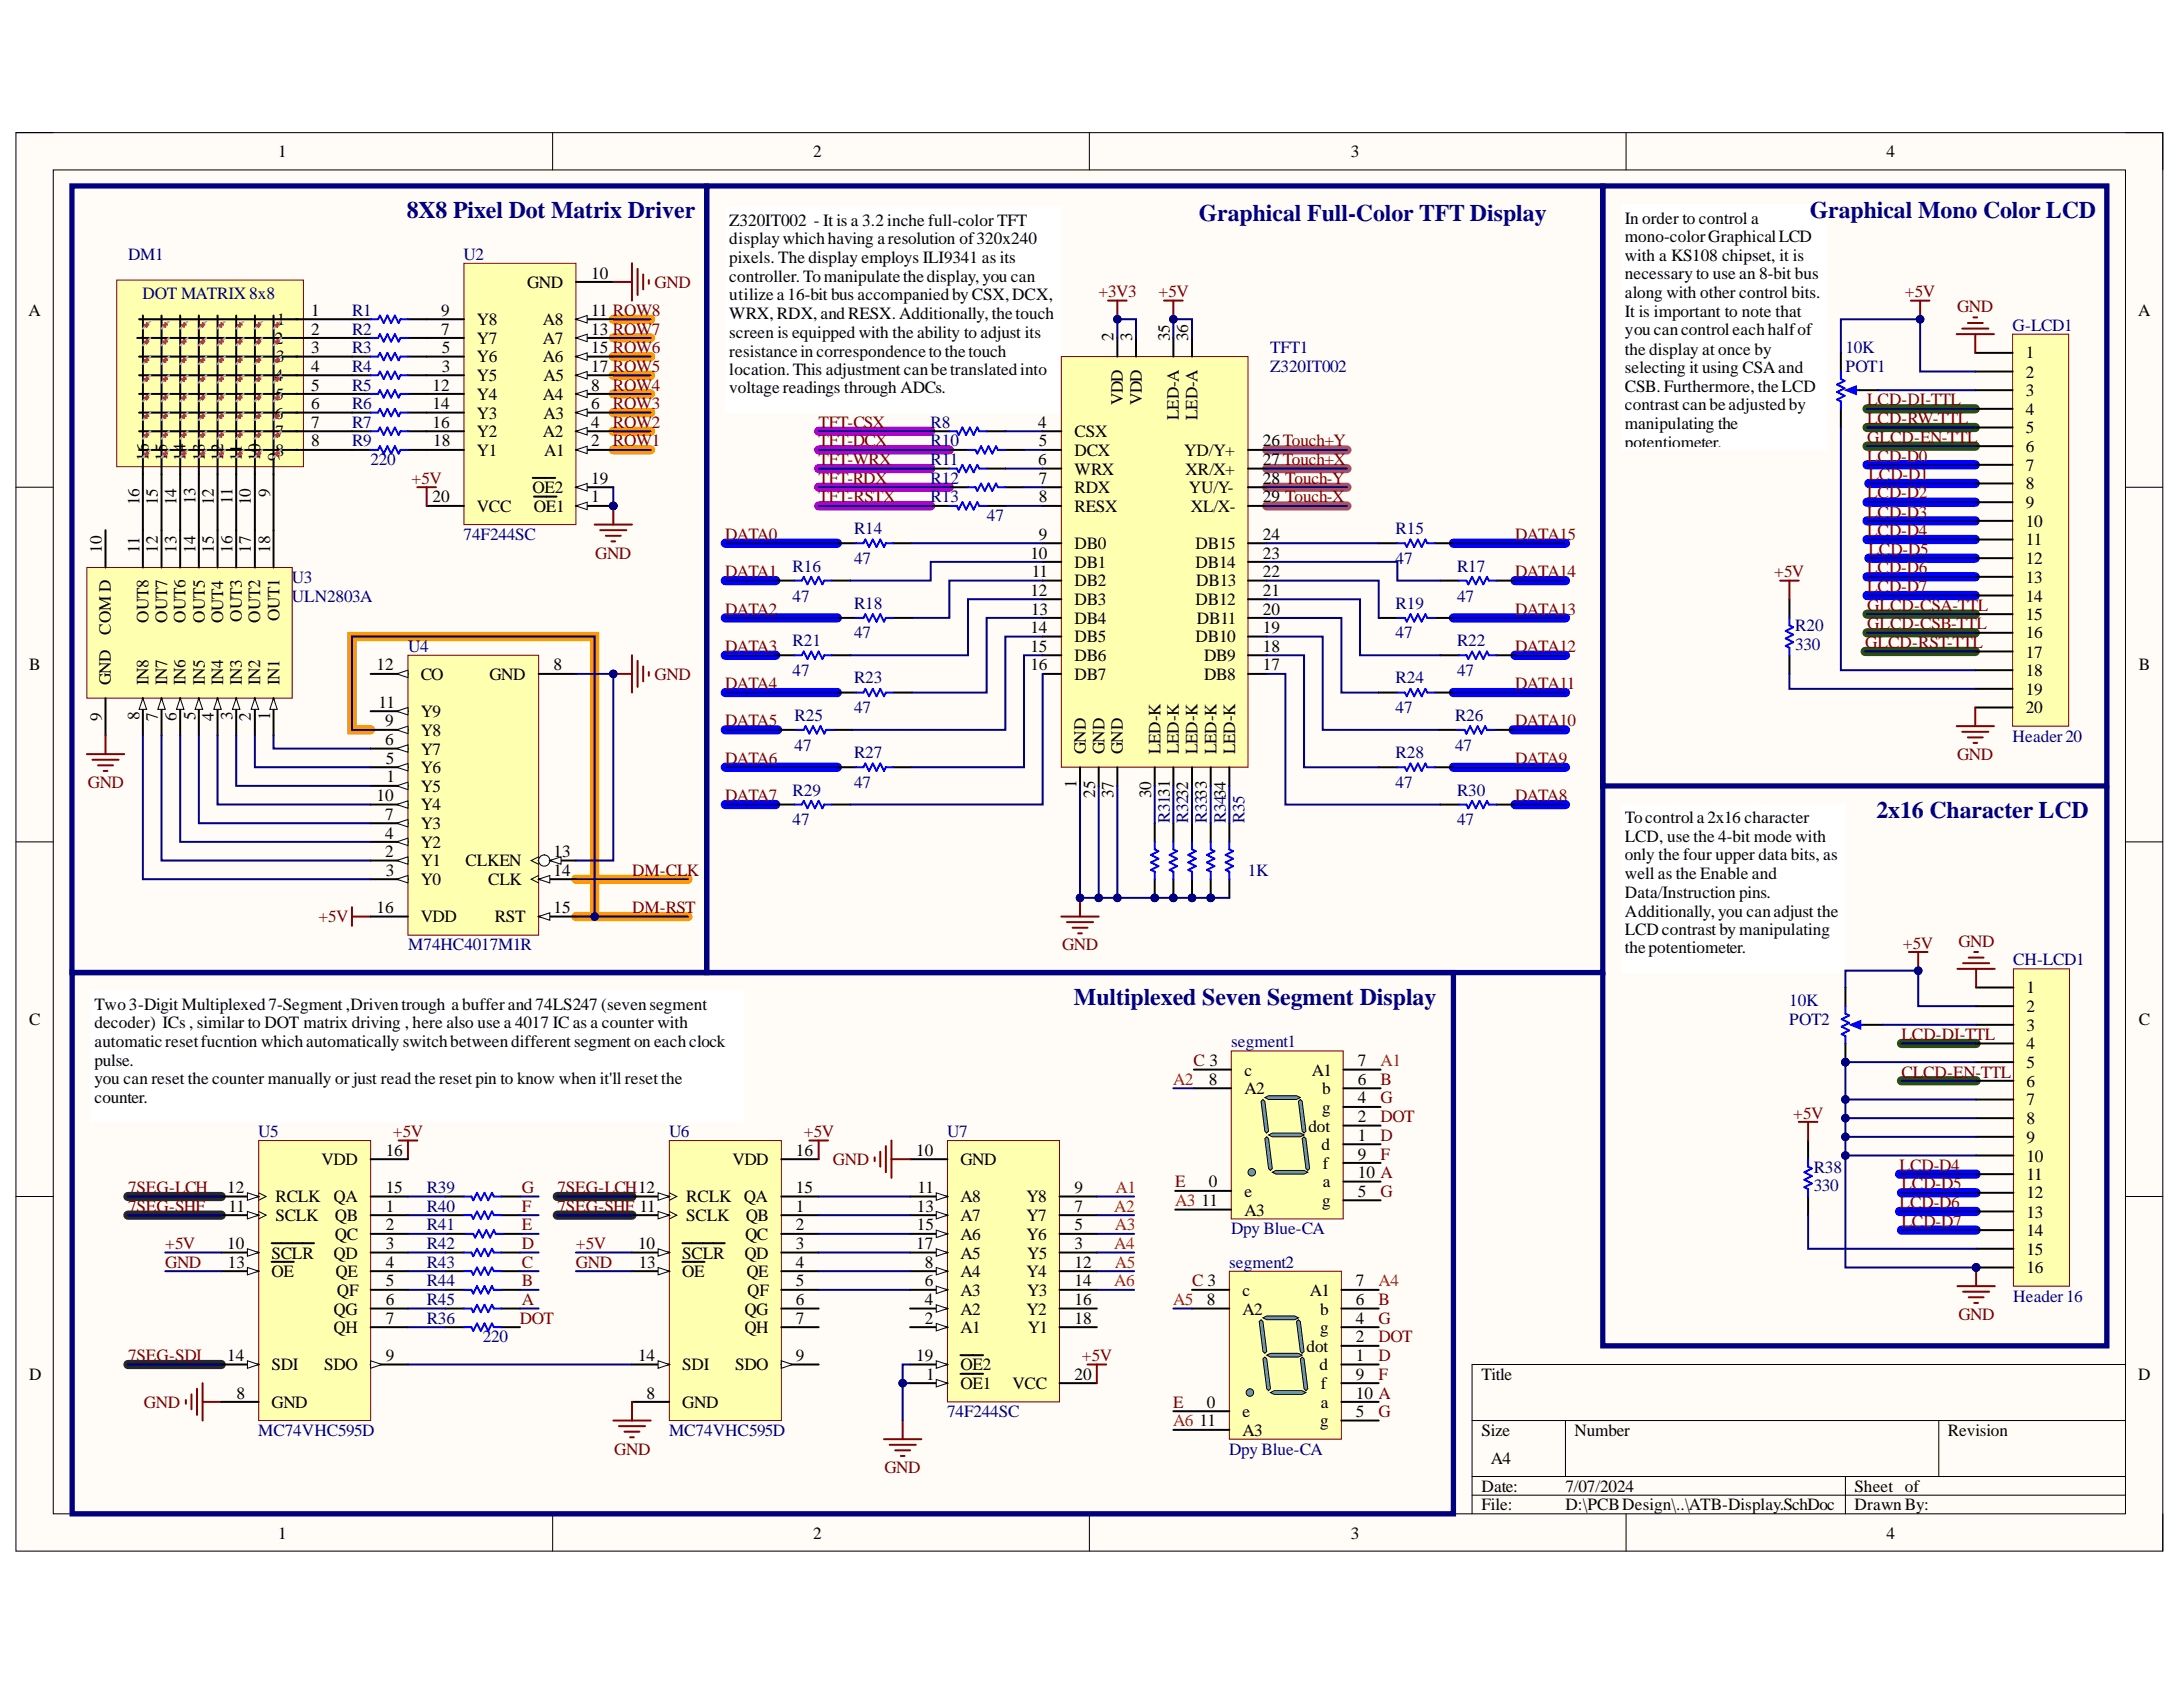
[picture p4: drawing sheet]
<svg xmlns="http://www.w3.org/2000/svg" width="279mm" height="216mm" viewBox="0 0 279 216" stroke-linecap="round" stroke-linejoin="round" font-family="sans-serif">
<defs><g id="words">
<g font-size="3" fill="#000080">
<text x="52.1" y="28">8X8 Pixel Dot Matrix Driver</text>
<text x="153.4" y="28.3">Graphical Full-Color TFT Display</text>
<text x="231.6" y="28">Graphical Mono Color LCD</text>
<text x="240.2" y="104.7">2x16 Character LCD</text>
<text x="137.5" y="128.6">Multiplexed Seven Segment Display</text>
</g>
<g font-size="2.2">
<text x="35.6" y="20.1">1</text>
<text x="104.1" y="20.1">2</text>
<text x="172.9" y="20.1">3</text>
<text x="241.4" y="20.1">4</text>
<text x="93.3" y="28.9">Z320IT002 - It is a 3.2 inche full-color TFT</text>
<text x="208" y="28.6">In order to control a</text>
<text x="75.7" y="35.7">10</text>
<text x="93.3" y="31.3">displaywhichhaving a resolution of320x240</text>
<text x="93.3" y="33.7">pixels. The display employs ILI9341 as its</text>
<text x="208" y="31">mono-colorGraphicalLCD</text>
<text x="208" y="33.4">with a KS108 chipset, it is</text>
<text x="208" y="35.7">necessary to use an 8-bit bus</text>
<text x="3.6" y="40.4">A</text>
<text x="35.4" y="41.7">1</text>
<text x="39.8" y="40.4">1</text>
<text x="56.5" y="40.4">9</text>
<text x="61" y="41.7">Y8</text>
<text x="67.5" y="36.8">GND</text>
<text x="69.5" y="41.7">A8</text>
<text x="75.7" y="40.4">11 ROW8</text>
<text x="93.3" y="36.1">controller. Tomanipulatethedisplay, you can</text>
<text x="93.3" y="38.4">utilize a 16-bit bus accompaniedby CSX,DCX,</text>
<text x="93.3" y="40.8">WRX, RDX,and RESX.Additionally, thetouch</text>
<text x="208" y="38.2">along with other control bits.</text>
<text x="208" y="40.6">It is important to note that</text>
<text x="273.6" y="40.4">A</text>
<text x="35.2" y="44">2</text>
<text x="35.3" y="46.4">3</text>
<text x="39.8" y="42.8">2</text>
<text x="39.8" y="45.2">3</text>
<text x="39.8" y="47.6">4</text>
<text x="56.5" y="42.8">7</text>
<text x="56.6" y="47.6">3</text>
<text x="56.6" y="45.2">5</text>
<text x="61" y="46.4">Y6</text>
<text x="61" y="44">Y7</text>
<text x="69.5" y="44">A7</text>
<text x="69.5" y="46.4">A6</text>
<text x="75.7" y="42.8">13 ROW7</text>
<text x="75.7" y="45.2">15 ROW6</text>
<text x="75.7" y="47.6">17 ROW5</text>
<text x="93.3" y="43.3">screen is equipped with the ability to adjust its</text>
<text x="93.3" y="45.6">resistance in correspondence to thetouch</text>
<text x="93.3" y="48">location.This adjustment canbetranslatedinto</text>
<text x="142.5" y="43.7" transform="rotate(-90 142.5 43.7)">2</text>
<text x="144.9" y="43.7" transform="rotate(-90 144.9 43.7)">3</text>
<text x="149.7" y="43.7" transform="rotate(-90 149.7 43.7)">35</text>
<text x="152.1" y="43.7" transform="rotate(-90 152.1 43.7)">36</text>
<text x="208" y="42.9">you cancontrol eachhalfof</text>
<text x="208" y="45.4">the display at once by</text>
<text x="208" y="47.7">selecting it using CSAand</text>
<text x="259.3" y="45.9">1</text>
<text x="35.2" y="48.8">4</text>
<text x="35.2" y="53.6">6</text>
<text x="35.3" y="51.2">5</text>
<text x="39.8" y="50">5</text>
<text x="39.8" y="52.4">6</text>
<text x="55.4" y="50">12</text>
<text x="55.4" y="52.4">14</text>
<text x="61" y="51.2">Y4</text>
<text x="61" y="53.6">Y3</text>
<text x="61" y="48.8">Y5</text>
<text x="69.5" y="51.2">A4</text>
<text x="69.6" y="53.6">A3</text>
<text x="69.6" y="48.8">A5</text>
<text x="75.7" y="52.4">6</text>
<text x="75.7" y="50">8</text>
<text x="93.3" y="50.4">voltagereadings through ADCs.</text>
<text x="143.7" y="51.9" transform="rotate(-90 143.7 51.9)">VDD</text>
<text x="146.2" y="51.9" transform="rotate(-90 146.2 51.9)">VDD</text>
<text x="150.9" y="53.7" transform="rotate(-90 150.9 53.7)">LED-A</text>
<text x="153.3" y="53.7" transform="rotate(-90 153.3 53.7)">LED-A</text>
<text x="208" y="50.1">CSB. Furthermore, theLCD</text>
<text x="208" y="52.5">contrast canbeadjustedby</text>
<text x="259.3" y="48.3">2</text>
<text x="259.3" y="50.7">3</text>
<text x="259.3" y="53.1">4</text>
<text x="19" y="59" transform="rotate(-90 19 59)">16</text>
<text x="21.4" y="59" transform="rotate(-90 21.4 59)">15</text>
<text x="23.8" y="59" transform="rotate(-90 23.8 59)">14</text>
<text x="26.2" y="59" transform="rotate(-90 26.2 59)">13</text>
<text x="28.6" y="59" transform="rotate(-90 28.6 59)">12</text>
<text x="30.9" y="59" transform="rotate(-90 30.9 59)">11</text>
<text x="33.3" y="59" transform="rotate(-90 33.3 59)">10</text>
<text x="35.3" y="55.9">7</text>
<text x="35.3" y="58.3">8</text>
<text x="35.8" y="59" transform="rotate(-90 35.8 59)">9</text>
<text x="39.8" y="54.8">7</text>
<text x="39.8" y="57.1">8</text>
<text x="55.4" y="54.8">16</text>
<text x="55.5" y="57.1">18</text>
<text x="61" y="55.9">Y2</text>
<text x="61" y="58.3">Y1</text>
<text x="69.5" y="55.9">A2</text>
<text x="69.7" y="58.3">A1</text>
<text x="75.7" y="57.1">2</text>
<text x="75.7" y="54.8">4</text>
<text x="132.9" y="54.8">4</text>
<text x="132.9" y="59.6">6</text>
<text x="133" y="57.1">5</text>
<text x="137.5" y="55.9">CSX</text>
<text x="137.5" y="58.3">DCX</text>
<text x="151.6" y="58.3">YD/Y+</text>
<text x="161.6" y="57.1">26Touch+Y</text>
<text x="161.6" y="59.6">27Touch+X</text>
<text x="208" y="54.9">manipulating the</text>
<text x="208" y="57.3">potentiometer.</text>
<text x="259.3" y="55.4">5</text>
<text x="259.3" y="57.9">6</text>
<text x="17.8" y="64.6" transform="rotate(-90 17.8 64.6)">16</text>
<text x="20.2" y="64.6" transform="rotate(-90 20.2 64.6)">15</text>
<text x="22.6" y="64.6" transform="rotate(-90 22.6 64.6)">14</text>
<text x="25" y="64.6" transform="rotate(-90 25 64.6)">13</text>
<text x="27.4" y="64.6" transform="rotate(-90 27.4 64.6)">12</text>
<text x="29.8" y="64.5" transform="rotate(-90 29.8 64.5)">11</text>
<text x="32.1" y="64.6" transform="rotate(-90 32.1 64.6)">10</text>
<text x="34.6" y="63.5" transform="rotate(-90 34.6 63.5)">9</text>
<text x="55.4" y="64.3">20</text>
<text x="61" y="65.5">VCC</text>
<text x="68.1" y="63.1">OE2</text>
<text x="68.3" y="65.5">OE1</text>
<text x="75.7" y="64.3">1</text>
<text x="75.7" y="61.9">19</text>
<text x="133" y="61.9">7</text>
<text x="133" y="64.3">8</text>
<text x="137.5" y="60.8">WRX</text>
<text x="137.5" y="63.1">RDX</text>
<text x="137.5" y="65.5">RESX</text>
<text x="151.7" y="60.8">XR/X+</text>
<text x="152.2" y="63.1">YU/Y-</text>
<text x="152.4" y="65.5">XL/X-</text>
<text x="161.6" y="61.9">28 Touch-Y</text>
<text x="161.6" y="64.3">29 Touch-X</text>
<text x="259.3" y="60.2">7</text>
<text x="259.3" y="62.6">8</text>
<text x="259.3" y="65.1">9</text>
<text x="13" y="70.7" transform="rotate(-90 13 70.7)">10</text>
<text x="17.8" y="70.7" transform="rotate(-90 17.8 70.7)">11</text>
<text x="20.2" y="70.7" transform="rotate(-90 20.2 70.7)">12</text>
<text x="22.6" y="70.7" transform="rotate(-90 22.6 70.7)">13</text>
<text x="25" y="70.7" transform="rotate(-90 25 70.7)">14</text>
<text x="27.4" y="70.7" transform="rotate(-90 27.4 70.7)">15</text>
<text x="29.8" y="70.7" transform="rotate(-90 29.8 70.7)">16</text>
<text x="32.1" y="70.7" transform="rotate(-90 32.1 70.7)">17</text>
<text x="34.6" y="70.7" transform="rotate(-90 34.6 70.7)">18</text>
<text x="131.9" y="71.5">10</text>
<text x="133" y="69.1">9</text>
<text x="137.5" y="70.3">DB0</text>
<text x="153" y="70.3">DB15</text>
<text x="161.6" y="71.5">23</text>
<text x="161.6" y="69.1">24</text>
<text x="259.3" y="67.4">10</text>
<text x="259.3" y="69.8">11</text>
<text x="131.9" y="76.2">12</text>
<text x="132" y="73.9">11</text>
<text x="137.5" y="72.7">DB1</text>
<text x="137.5" y="75">DB2</text>
<text x="137.5" y="77.5">DB3</text>
<text x="153" y="77.5">DB12</text>
<text x="153" y="72.7">DB14</text>
<text x="153.1" y="75">DB13</text>
<text x="161.6" y="76.2">21</text>
<text x="161.6" y="73.9">22</text>
<text x="259.3" y="72.2">12</text>
<text x="259.3" y="74.6">13</text>
<text x="259.3" y="77">14</text>
<text x="14.2" y="81.2" transform="rotate(-90 14.2 81.2)">COM D</text>
<text x="19" y="79.7" transform="rotate(-90 19 79.7)">OUT8</text>
<text x="21.4" y="79.7" transform="rotate(-90 21.4 79.7)">OUT7</text>
<text x="23.8" y="79.7" transform="rotate(-90 23.8 79.7)">OUT6</text>
<text x="26.2" y="79.7" transform="rotate(-90 26.2 79.7)">OUT5</text>
<text x="28.6" y="79.8" transform="rotate(-90 28.6 79.8)">OUT4</text>
<text x="30.9" y="79.6" transform="rotate(-90 30.9 79.6)">OUT3</text>
<text x="33.3" y="79.7" transform="rotate(-90 33.3 79.7)">OUT2</text>
<text x="35.8" y="79.5" transform="rotate(-90 35.8 79.5)">OUT1</text>
<text x="131.9" y="81">14</text>
<text x="131.9" y="83.4">15</text>
<text x="132" y="78.7">13</text>
<text x="137.5" y="79.9">DB4</text>
<text x="137.5" y="82.2">DB5</text>
<text x="153" y="82.2">DB10</text>
<text x="153.2" y="79.9">DB11</text>
<text x="161.6" y="83.4">18</text>
<text x="161.6" y="81">19</text>
<text x="161.6" y="78.7">20</text>
<text x="259.3" y="79.3">15</text>
<text x="259.3" y="81.7">16</text>
<text x="3.7" y="85.8">B</text>
<text x="14.2" y="87.7" transform="rotate(-90 14.2 87.7)">GND</text>
<text x="19" y="87.7" transform="rotate(-90 19 87.7)">IN8</text>
<text x="21.4" y="87.7" transform="rotate(-90 21.4 87.7)">IN7</text>
<text x="23.8" y="87.7" transform="rotate(-90 23.8 87.7)">IN6</text>
<text x="26.2" y="87.7" transform="rotate(-90 26.2 87.7)">IN5</text>
<text x="28.6" y="87.7" transform="rotate(-90 28.6 87.7)">IN4</text>
<text x="30.9" y="87.7" transform="rotate(-90 30.9 87.7)">IN3</text>
<text x="33.3" y="87.7" transform="rotate(-90 33.3 87.7)">IN2</text>
<text x="35.8" y="87.7" transform="rotate(-90 35.8 87.7)">IN1</text>
<text x="48.2" y="85.8">12</text>
<text x="53.8" y="87">CO</text>
<text x="62.6" y="87">GND</text>
<text x="70.8" y="85.8">8</text>
<text x="131.9" y="85.8">16</text>
<text x="137.5" y="84.6">DB6</text>
<text x="137.5" y="87">DB7</text>
<text x="154.1" y="87">DB8</text>
<text x="154.1" y="84.6">DB9</text>
<text x="161.6" y="85.8">17</text>
<text x="259.3" y="84.2">17</text>
<text x="259.3" y="86.5">18</text>
<text x="259.3" y="88.9">19</text>
<text x="273.7" y="85.8">B</text>
<text x="13" y="92.3" transform="rotate(-90 13 92.3)">9</text>
<text x="17.8" y="92.2" transform="rotate(-90 17.8 92.2)">8</text>
<text x="20.2" y="92.3" transform="rotate(-90 20.2 92.3)">7</text>
<text x="22.6" y="92.3" transform="rotate(-90 22.6 92.3)">6</text>
<text x="25" y="92.2" transform="rotate(-90 25 92.2)">5</text>
<text x="27.4" y="92.3" transform="rotate(-90 27.4 92.3)">4</text>
<text x="29.8" y="92.2" transform="rotate(-90 29.8 92.2)">3</text>
<text x="32.1" y="92.3" transform="rotate(-90 32.1 92.3)">2</text>
<text x="34.6" y="92.1" transform="rotate(-90 34.6 92.1)">1</text>
<text x="48.4" y="90.6">11</text>
<text x="49.3" y="95.4">6</text>
<text x="49.3" y="93">9</text>
<text x="53.8" y="94.1">Y8</text>
<text x="53.8" y="91.8">Y9</text>
<text x="259.3" y="91.3">20</text>
<text x="49.4" y="97.8">5</text>
<text x="49.5" y="100.1">1</text>
<text x="53.8" y="101.3">Y5</text>
<text x="53.8" y="99">Y6</text>
<text x="53.8" y="96.6">Y7</text>
<text x="137.8" y="100.9" transform="rotate(-90 137.8 100.9)">1</text>
<text x="139" y="96.5" transform="rotate(-90 139 96.5)">GND</text>
<text x="141.3" y="96.5" transform="rotate(-90 141.3 96.5)">GND</text>
<text x="143.7" y="96.5" transform="rotate(-90 143.7 96.5)">GND</text>
<text x="148.5" y="96.5" transform="rotate(-90 148.5 96.5)">LED-K</text>
<text x="150.9" y="96.5" transform="rotate(-90 150.9 96.5)">LED-K</text>
<text x="153.3" y="96.5" transform="rotate(-90 153.3 96.5)">LED-K</text>
<text x="155.7" y="96.5" transform="rotate(-90 155.7 96.5)">LED-K</text>
<text x="158.1" y="96.5" transform="rotate(-90 158.1 96.5)">LED-K</text>
<text x="48.2" y="102.5">10</text>
<text x="49.3" y="107.3">4</text>
<text x="49.3" y="105">7</text>
<text x="53.8" y="106.1">Y3</text>
<text x="53.8" y="103.7">Y4</text>
<text x="140.2" y="102.1" transform="rotate(-90 140.2 102.1)">25</text>
<text x="142.5" y="102.2" transform="rotate(-90 142.5 102.2)">37</text>
<text x="147.3" y="102.2" transform="rotate(-90 147.3 102.2)">30</text>
<text x="208" y="105.3">Tocontrol a 2x16 character</text>
<text x="208" y="107.7">LCD, use the 4-bit mode with</text>
<text x="49.3" y="109.7">2</text>
<text x="49.4" y="112.1">3</text>
<text x="53.8" y="110.9">Y1</text>
<text x="53.8" y="113.3">Y0</text>
<text x="53.8" y="108.5">Y2</text>
<text x="59.6" y="110.9">CLKEN</text>
<text x="62.5" y="113.3">CLK</text>
<text x="70.8" y="109.7">13</text>
<text x="70.8" y="112.1">14</text>
<text x="208" y="110.1">only the four upper data bits, as</text>
<text x="208" y="112.5">well as the Enable and</text>
<text x="48.2" y="116.9">16</text>
<text x="53.8" y="118.1">VDD</text>
<text x="63.3" y="118.1">RST</text>
<text x="70.8" y="116.9">15</text>
<text x="208" y="114.9">Data/Instruction pins.</text>
<text x="208" y="117.3">Additionally, you canadjust the</text>
<text x="208" y="119.7">LCDcontrast by manipulating</text>
<text x="208" y="122">thepotentiometer.</text>
<text x="3.7" y="131.2">C</text>
<text x="12.1" y="129.2">Two3-Digit Multiplexed7-Segment ,Driventrough a bufferand 74LS247 (sevensegment</text>
<text x="12.1" y="131.6">decoder) ICs , similar to DOT matrix driving , here also use a 4017 IC as a counter with</text>
<text x="259.4" y="127.1">1</text>
<text x="259.4" y="129.5">2</text>
<text x="259.4" y="131.9">3</text>
<text x="273.7" y="131.2">C</text>
<text x="12.1" y="134">automaticresetfucntion whichautomatically switchbetweendifferent segment on eachclock</text>
<text x="12.1" y="136.4">pulse.</text>
<text x="159.3" y="137.7">c</text>
<text x="167.9" y="137.7">A1</text>
<text x="173.8" y="136.5">7</text>
<text x="259.4" y="134.3">4</text>
<text x="259.4" y="136.7">5</text>
<text x="12.1" y="138.8">you can reset the counter manually or just read the reset pin to know when it'll reset the</text>
<text x="12.1" y="141.1">counter.</text>
<text x="154.7" y="138.8">8</text>
<text x="159.3" y="140">A2</text>
<text x="169.2" y="142.4">g</text>
<text x="169.2" y="140">b</text>
<text x="173.8" y="143.6">2</text>
<text x="173.8" y="141.2">4</text>
<text x="173.8" y="138.8">6</text>
<text x="259.4" y="139.1">6</text>
<text x="259.4" y="141.5">7</text>
<text x="259.4" y="143.8">8</text>
<text x="41.2" y="149.1">VDD</text>
<text x="49.4" y="147.9">16</text>
<text x="93.8" y="149.1">VDD</text>
<text x="101.9" y="147.9">16</text>
<text x="117.3" y="147.9">10</text>
<text x="122.9" y="149.1">GND</text>
<text x="167.5" y="144.8">dot</text>
<text x="169.2" y="147.2">d</text>
<text x="169.3" y="149.6">f</text>
<text x="173.8" y="148.4">9</text>
<text x="173.8" y="146">1</text>
<text x="259.4" y="146.3">9</text>
<text x="259.4" y="148.6">10</text>
<text x="29.1" y="152.7">12</text>
<text x="29.2" y="155.1">11</text>
<text x="35.3" y="153.9">RCLK</text>
<text x="42.7" y="153.9">QA</text>
<text x="49.4" y="152.7">15</text>
<text x="49.4" y="155.1">1</text>
<text x="87.8" y="153.9">RCLK</text>
<text x="95.2" y="153.9">QA</text>
<text x="101.9" y="152.7">15</text>
<text x="101.9" y="155.1">1</text>
<text x="117.3" y="155.1">13</text>
<text x="117.4" y="152.7">11</text>
<text x="122.9" y="153.9">A8</text>
<text x="131.4" y="153.9">Y8</text>
<text x="137.5" y="155.1">7</text>
<text x="137.5" y="152.7">9</text>
<text x="153.8" y="154.4">11</text>
<text x="154.7" y="151.9">0</text>
<text x="159.3" y="153.2">e</text>
<text x="159.3" y="155.6">A3</text>
<text x="169.2" y="154.4">g</text>
<text x="169.3" y="151.9">a</text>
<text x="173.8" y="150.8">10 A</text>
<text x="173.8" y="153.2">5</text>
<text x="259.4" y="151">11</text>
<text x="259.4" y="153.4">12</text>
<text x="259.4" y="155.8">13</text>
<text x="29.1" y="159.9">10</text>
<text x="34.7" y="161.1">SCLR</text>
<text x="35.3" y="156.3">SCLK</text>
<text x="42.7" y="161.1">QD</text>
<text x="42.9" y="156.3">QB</text>
<text x="42.9" y="158.7">QC</text>
<text x="49.4" y="157.4">2</text>
<text x="49.4" y="159.9">3</text>
<text x="81.7" y="159.9">10</text>
<text x="87.3" y="161.1">SCLR</text>
<text x="87.8" y="156.3">SCLK</text>
<text x="95.3" y="161.1">QD</text>
<text x="95.4" y="158.7">QC</text>
<text x="95.4" y="156.3">QB</text>
<text x="101.9" y="157.4">2</text>
<text x="101.9" y="159.9">3</text>
<text x="117.3" y="159.9">17</text>
<text x="117.3" y="157.4">15</text>
<text x="122.9" y="156.3">A7</text>
<text x="122.9" y="158.7">A6</text>
<text x="122.9" y="161.1">A5</text>
<text x="131.4" y="158.7">Y6</text>
<text x="131.4" y="156.3">Y7</text>
<text x="131.5" y="161.1">Y5</text>
<text x="137.5" y="159.9">3</text>
<text x="137.5" y="157.4">5</text>
<text x="259.4" y="158.2">14</text>
<text x="259.4" y="160.6">15</text>
<text x="29.2" y="162.3">13</text>
<text x="34.7" y="163.4">OE</text>
<text x="42.9" y="163.4">QE</text>
<text x="43.1" y="165.8">QF</text>
<text x="49.4" y="162.3">4</text>
<text x="49.4" y="164.6">5</text>
<text x="49.4" y="167">6</text>
<text x="81.7" y="162.3">13</text>
<text x="87.3" y="163.4">OE</text>
<text x="95.5" y="163.4">QE</text>
<text x="95.6" y="165.8">QF</text>
<text x="101.9" y="162.3">4</text>
<text x="101.9" y="164.6">5</text>
<text x="101.9" y="167">6</text>
<text x="118.4" y="167">4</text>
<text x="118.4" y="164.6">6</text>
<text x="118.4" y="162.3">8</text>
<text x="122.9" y="165.8">A3</text>
<text x="122.9" y="163.4">A4</text>
<text x="131.4" y="163.4">Y4</text>
<text x="131.5" y="165.8">Y3</text>
<text x="137.5" y="162.3">12</text>
<text x="137.5" y="164.6">14</text>
<text x="137.5" y="167">16</text>
<text x="154.4" y="167">8</text>
<text x="159" y="165.8">c</text>
<text x="167.6" y="165.8">A1</text>
<text x="173.6" y="167">6</text>
<text x="173.6" y="164.6">7</text>
<text x="259.4" y="162.9">16</text>
<text x="42.7" y="168.3">QG</text>
<text x="42.7" y="170.6">QH</text>
<text x="49.4" y="169.4">7</text>
<text x="95.3" y="168.3">QG</text>
<text x="95.3" y="170.6">QH</text>
<text x="101.9" y="169.4">7</text>
<text x="118.4" y="169.4">2</text>
<text x="122.9" y="170.6">A1</text>
<text x="122.9" y="168.3">A2</text>
<text x="131.4" y="168.3">Y2</text>
<text x="131.5" y="170.6">Y1</text>
<text x="137.5" y="169.4">18</text>
<text x="159" y="168.3">A2</text>
<text x="167.2" y="173">dot</text>
<text x="169" y="170.6">g</text>
<text x="169" y="168.3">b</text>
<text x="173.6" y="171.8">2</text>
<text x="173.6" y="169.4">4</text>
<text x="3.7" y="176.6">D</text>
<text x="29.1" y="174.2">14</text>
<text x="30.3" y="179">8</text>
<text x="34.7" y="175.4">SDI</text>
<text x="41.5" y="175.4">SDO</text>
<text x="49.4" y="174.2">9</text>
<text x="81.7" y="174.2">14</text>
<text x="82.8" y="179">8</text>
<text x="87.3" y="175.4">SDI</text>
<text x="94.1" y="175.4">SDO</text>
<text x="101.9" y="174.2">9</text>
<text x="117.3" y="174.2">19</text>
<text x="118.5" y="176.6">1</text>
<text x="122.9" y="177.8">OE1</text>
<text x="122.9" y="175.4">OE2</text>
<text x="129.6" y="177.8">VCC</text>
<text x="137.5" y="176.6">20</text>
<text x="168.9" y="175.4">d</text>
<text x="169.1" y="177.8">f</text>
<text x="173.6" y="176.6">9</text>
<text x="173.6" y="179">10 A</text>
<text x="173.6" y="174.2">1</text>
<text x="189.6" y="176.6">Title</text>
<text x="273.6" y="176.6">D</text>
<text x="34.7" y="180.2">GND</text>
<text x="87.3" y="180.2">GND</text>
<text x="153.5" y="182.5">11</text>
<text x="154.4" y="180.2">0</text>
<text x="159" y="181.4">e</text>
<text x="159" y="183.7">A3</text>
<text x="169" y="182.5">g</text>
<text x="169.1" y="180.2">a</text>
<text x="173.6" y="181.4">5</text>
<text x="189.6" y="183.7">Size</text>
<text x="201.5" y="183.7">Number</text>
<text x="249.3" y="183.7">Revision</text>
<text x="189.6" y="190.9">Date:</text>
<text x="190.8" y="187.4">A4</text>
<text x="200.3" y="190.9">7/07/2024</text>
<text x="237.4" y="190.9">Sheet of</text>
<text x="35.6" y="196.9">1</text>
<text x="104.1" y="196.9">2</text>
<text x="172.9" y="196.9">3</text>
<text x="189.6" y="193.3">File:</text>
<text x="200.3" y="193.3">D:\PCBDesign\..\ATB-Display.SchDoc</text>
<text x="237.4" y="193.3">Drawn By:</text>
<text x="241.4" y="196.9">4</text>
</g>
<g font-size="2.2" fill="#000080">
<text x="16.4" y="33.3">DM1</text>
<text x="59.3" y="33.3">U2</text>
<text x="18.3" y="38.3">DOT MATRIX8x8</text>
<text x="45.1" y="40.4">R1</text>
<text x="45.1" y="42.8">R2</text>
<text x="45.1" y="45.2">R3</text>
<text x="45.1" y="47.6">R4</text>
<text x="162.6" y="45.2">TFT1</text>
<text x="162.6" y="47.6">Z320IT002</text>
<text x="236.2" y="45.2">10K</text>
<text x="236.2" y="47.6">POT1</text>
<text x="257.6" y="42.3">G-LCD1</text>
<text x="45.1" y="50">R5</text>
<text x="45.1" y="52.4">R6</text>
<text x="45.1" y="54.8">R7</text>
<text x="45.1" y="57.1">R9</text>
<text x="47.4" y="59.6">220</text>
<text x="119.1" y="54.8">R8</text>
<text x="119.1" y="57.1">R10</text>
<text x="119.1" y="59.6">R11</text>
<text x="119.1" y="61.9">R12</text>
<text x="119.1" y="64.3">R13</text>
<text x="59.3" y="69.1">74F244SC</text>
<text x="109.3" y="68.4">R14</text>
<text x="126.3" y="66.7">47</text>
<text x="178.6" y="68.4">R15</text>
<text x="37.4" y="74.6">U3</text>
<text x="37.4" y="77">ULN2803A</text>
<text x="101.4" y="73.2">R16</text>
<text x="101.4" y="77">47</text>
<text x="109.3" y="77.9">R18</text>
<text x="109.3" y="72.2">47</text>
<text x="178.6" y="77.9">R19</text>
<text x="178.6" y="72.2">47</text>
<text x="186.5" y="73.2">R17</text>
<text x="186.5" y="77">47</text>
<text x="52.2" y="83.4">U4</text>
<text x="101.4" y="82.7">R21</text>
<text x="109.3" y="81.7">47</text>
<text x="178.6" y="81.7">47</text>
<text x="186.5" y="82.7">R22</text>
<text x="229.8" y="80.8">R20</text>
<text x="229.8" y="83.2">330</text>
<text x="101.4" y="86.5">47</text>
<text x="109.3" y="87.5">R23</text>
<text x="178.6" y="87.5">R24</text>
<text x="186.5" y="86.5">47</text>
<text x="101.7" y="92.3">R25</text>
<text x="109.3" y="91.3">47</text>
<text x="178.6" y="91.3">47</text>
<text x="186.2" y="92.3">R26</text>
<text x="257.6" y="94.9">Header20</text>
<text x="101.4" y="101.8">R29</text>
<text x="101.7" y="96.1">47</text>
<text x="109.3" y="97">R27</text>
<text x="109.3" y="100.9">47</text>
<text x="178.6" y="97">R28</text>
<text x="178.6" y="100.9">47</text>
<text x="186.2" y="96.1">47</text>
<text x="186.5" y="101.8">R30</text>
<text x="101.4" y="105.6">47</text>
<text x="149.7" y="105.4" transform="rotate(-90 149.7 105.4)">R3131</text>
<text x="152.1" y="105.4" transform="rotate(-90 152.1 105.4)">R3232</text>
<text x="154.4" y="105.4" transform="rotate(-90 154.4 105.4)">R3333</text>
<text x="156.9" y="105.4" transform="rotate(-90 156.9 105.4)">R3434</text>
<text x="159.3" y="105.4" transform="rotate(-90 159.3 105.4)">R35</text>
<text x="186.5" y="105.6">47</text>
<text x="159.7" y="112.1">1K</text>
<text x="52.2" y="121.6">M74HC4017M1R</text>
<text x="257.7" y="123.5">CH-LCD1</text>
<text x="229" y="128.8">10K</text>
<text x="229" y="131.2">POT2</text>
<text x="157.6" y="134">segment1</text>
<text x="33.1" y="145.5">U5</text>
<text x="85.6" y="145.5">U6</text>
<text x="121.2" y="145.5">U7</text>
<text x="54.6" y="155.1">R40</text>
<text x="54.6" y="152.7">R39</text>
<text x="232.1" y="150.1">R38</text>
<text x="232.1" y="152.5">330</text>
<text x="54.6" y="159.9">R42</text>
<text x="54.6" y="157.4">R41</text>
<text x="157.6" y="157.9">Dpy Blue-CA</text>
<text x="54.6" y="164.6">R44</text>
<text x="54.6" y="162.3">R43</text>
<text x="54.6" y="167">R45</text>
<text x="157.3" y="162.3">segment2</text>
<text x="257.7" y="166.6">Header16</text>
<text x="54.6" y="169.4">R36</text>
<text x="61.8" y="171.8">220</text>
<text x="33.1" y="183.7">MC74VHC595D</text>
<text x="85.6" y="183.7">MC74VHC595D</text>
<text x="121.2" y="181.4">74F244SC</text>
<text x="157.3" y="186.2">Dpy Blue-CA</text>
</g>
<g font-size="2.2" fill="#800000">
<text x="83.8" y="36.8">GND</text>
<text x="140.6" y="38">+3V3</text>
<text x="148.3" y="38">+5V</text>
<text x="243.8" y="38">+5V</text>
<text x="250.5" y="40">GND</text>
<text x="78.4" y="52.4">ROW3</text>
<text x="78.4" y="50">ROW4</text>
<text x="239" y="51.9">LCD-DI-TTL</text>
<text x="78.4" y="57.1">ROW1</text>
<text x="78.4" y="54.8">ROW2</text>
<text x="104.7" y="54.8">TFT-CSX</text>
<text x="104.7" y="57.1">TFT-DCX</text>
<text x="104.7" y="59.6">TFT-WRX</text>
<text x="239" y="54.2">LCD-RW-TTL</text>
<text x="239" y="56.7">GLCD-EN-TTL</text>
<text x="239" y="59.1">LCD-D0</text>
<text x="52.7" y="61.9">+5V</text>
<text x="104.7" y="61.9">TFT-RDX</text>
<text x="104.7" y="64.3">TFT-RSTX</text>
<text x="239" y="63.8">LCD-D2</text>
<text x="239.2" y="61.4">LCD-D1</text>
<text x="76.2" y="71.5">GND</text>
<text x="92.8" y="69.1">DATA0</text>
<text x="193.9" y="69.1">DATA15</text>
<text x="239" y="66.2">LCD-D3</text>
<text x="239" y="68.6">LCD-D4</text>
<text x="239.2" y="71">LCD-D5</text>
<text x="92.8" y="73.9">DATA1</text>
<text x="193.9" y="73.9">DATA14</text>
<text x="227.1" y="73.9">+5V</text>
<text x="239" y="73.3">LCD-D6</text>
<text x="239" y="75.8">LCD-D7</text>
<text x="92.8" y="78.7">DATA2</text>
<text x="92.8" y="83.4">DATA3</text>
<text x="193.9" y="78.7">DATA13</text>
<text x="193.9" y="83.4">DATA12</text>
<text x="238.7" y="83">GLCD-RST-TTL</text>
<text x="239" y="78.2">GLCD-CSA-TTL</text>
<text x="239" y="80.5">GLCD-CSB-TTL</text>
<text x="83.8" y="87">GND</text>
<text x="92.8" y="88.2">DATA4</text>
<text x="193.9" y="88.2">DATA11</text>
<text x="92.8" y="93">DATA5</text>
<text x="193.9" y="93">DATA10</text>
<text x="11.2" y="100.9">GND</text>
<text x="92.8" y="97.8">DATA6</text>
<text x="193.9" y="97.8">DATA9</text>
<text x="250.5" y="97.3">GND</text>
<text x="92.8" y="102.5">DATA7</text>
<text x="193.9" y="102.5">DATA8</text>
<text x="80.9" y="112.1">DM-CLK</text>
<text x="40.7" y="118.1">+5V</text>
<text x="80.9" y="116.9">DM-RST</text>
<text x="135.9" y="121.6">GND</text>
<text x="243.5" y="121.4">+5V</text>
<text x="250.6" y="121.2">GND</text>
<text x="152.8" y="136.5">C 3</text>
<text x="243.4" y="133.1">LCD-DI-TTL</text>
<text x="243.4" y="137.9">CLCD-EN-TTL</text>
<text x="176.7" y="143.6">DOT</text>
<text x="176.7" y="138.8">B</text>
<text x="176.7" y="141.2">G</text>
<text x="229.5" y="143.2">+5V</text>
<text x="50.3" y="145.5">+5V</text>
<text x="102.9" y="145.5">+5V</text>
<text x="106.6" y="149.1">GND</text>
<text x="176.7" y="146">D</text>
<text x="176.7" y="148.4">F</text>
<text x="243.1" y="149.8">LCD-D4</text>
<text x="16.4" y="152.7">7SEG-LCH</text>
<text x="16.4" y="155.1">7SEG-SHF</text>
<text x="66.8" y="152.7">G</text>
<text x="66.8" y="155.1">F</text>
<text x="71.3" y="152.7">7SEG-LCH12</text>
<text x="71.3" y="155.1">7SEG-SHF 11</text>
<text x="150.4" y="151.9">E</text>
<text x="176.7" y="153.2">G</text>
<text x="243.1" y="154.6">LCD-D6</text>
<text x="243.4" y="152.2">LCD-D5</text>
<text x="21.1" y="159.9">+5V</text>
<text x="66.8" y="157.4">E</text>
<text x="66.8" y="159.9">D</text>
<text x="73.7" y="159.9">+5V</text>
<text x="243.4" y="157">LCD-D7</text>
<text x="21.1" y="162.3">GND</text>
<text x="66.8" y="162.3">C</text>
<text x="66.8" y="164.6">B</text>
<text x="66.8" y="167">A</text>
<text x="73.7" y="162.3">GND</text>
<text x="152.6" y="164.6">C 3</text>
<text x="176.4" y="167">B</text>
<text x="66.5" y="169.4">DOT</text>
<text x="176.4" y="169.4">G</text>
<text x="176.4" y="171.8">DOT</text>
<text x="250.6" y="168.9">GND</text>
<text x="16.4" y="174.2">7SEG-SDI</text>
<text x="138.5" y="174.2">+5V</text>
<text x="176.4" y="174.2">D</text>
<text x="176.4" y="176.6">F</text>
<text x="18.4" y="180.2">GND</text>
<text x="150.1" y="180.2">E</text>
<text x="176.4" y="181.4">G</text>
<text x="78.6" y="186.2">GND</text>
<text x="113.2" y="188.5">GND</text>
</g>
<g font-size="2.2" fill="#f00">
<text x="176.7" y="136.5">A1</text>
<text x="150.1" y="138.8">A2</text>
<text x="142.6" y="155.1">A2</text>
<text x="142.8" y="152.7">A1</text>
<text x="150.4" y="154.4">A3</text>
<text x="142.6" y="159.9">A4</text>
<text x="142.7" y="157.4">A3</text>
<text x="142.6" y="164.6">A6</text>
<text x="142.7" y="162.3">A5</text>
<text x="150.1" y="167">A5</text>
<text x="176.4" y="164.6">A4</text>
<text x="150.1" y="182.5">A6</text>
</g>
</g></defs>
<path d="M2 17h274.8v181.5h-274.8z" fill-rule="evenodd" fill="#fffcf8"/>
<path d="M2 17h274.8v181.5h-274.8z" fill="none" stroke="#000" stroke-width=".13"/>
<path d="M6.8 21.8h265.2v171.9h-265.2z" fill-rule="evenodd" fill="#fffcf8"/>
<g fill="none" stroke="#000" stroke-width=".13">
<path d="M2 17h4.8M70.7 17v4.8M139.4 17v4.8M208.1 17v4.8M272 17h4.8v4.8M6.8 21.8h265.2v171.9h-265.2zM2 62.4h4.8M272 62.4h4.8M2 107.7h4.8M272 107.7h4.8M2 153.1h4.8M272 153.1h4.8"/>
<path d="M272 174.6h-83.6v19.1M70.7 193.7v4.8M139.4 193.7v4.8M188.4 181.8h83.6M188.4 189h83.6M188.4 191.4h83.6M200.4 181.8v7.2M208.1 193.7v4.8M236.2 189v4.7M248.1 181.8v7.2M276.8 193.7v4.8"/>
</g>
<path d="M239 52.3h13.8M239 54.7h13.8M239 57.1h13.8M239 78.6h13.8M238.7 83.4h14.1M239 81h13.8M243.4 138.3h9.5M243.4 133.5h9.5" fill="none" stroke="#274e13" stroke-width="1.2"/>
<g fill="none" stroke="#00f" stroke-width="1.2">
<path d="M239 59.5h13.8M92.8 69.5h14.4M92.8 74.3h6.5M92.8 79.1h14.4M186 69.5h14.4M186 79.1h14.4M193.9 74.3h6.5M239 64.3h13.8M239 66.7h13.8M239 69h13.8M239 73.8h13.8M239 76.2h13.8"/>
<path d="M239.2 61.9h13.6M239.2 71.4h13.6M92.8 83.9h6.5M92.8 88.6h14.4M92.8 93.4h6.7M92.8 98.2h14.4M186 88.6h14.4M186 98.2h14.4M193.7 93.4h6.7M193.9 83.9h6.5M92.8 103h6.5M193.9 103h6.5"/>
<path d="M243.1 155h9.8M243.1 150.3h9.8M243.4 157.4h9.5M243.4 152.7h9.5"/>
</g>
<path d="M78.5 40.9h4.8M78.5 43.2h4.8M78.5 45.6h4.8M78.5 48h4.8M78.5 50.4h4.8M78.5 52.8h4.8M78.5 55.2h4.8M78.5 57.6h4.8M47.4 93.4h-2.4v-11.9h31.1v35.8h-2.4M73.7 112.5h14.4M76.1 117.3h12" fill="none" stroke="#f90" stroke-width="1.2"/>
<path d="M104.8 55.2h14.3M104.8 57.6h16.7M104.8 60h14.3M104.8 62.4h16.7M104.8 64.7h14.3" fill="none" stroke="#90f" stroke-width="1.2"/>
<path d="M162.1 60h10.3M162.1 57.6h10.3M162.1 64.7h10.3M162.1 62.4h10.3" fill="none" stroke="#a64d79" stroke-width="1.2"/>
<path d="M16.4 155.5h11.9M16.4 153.1h11.9M71.3 155.5h9.6M71.3 153.1h9.6M16.4 174.6h11.9" fill="none" stroke="#0c343d" stroke-width="1.2"/>
<path d="M257.6 42.8h7.2v50.1h-7.2z" fill-rule="evenodd" fill="#ffffb0"/>
<path d="M257.6 42.8h7.2v50.1h-7.2z" fill="none" stroke="#800000" stroke-width=".13"/>
<g fill="none" stroke="#000" stroke-width=".25">
<path d="M252.8 45.2h4.8M252.8 47.5h4.8M252.8 49.9h4.8M252.8 52.3h4.8M252.8 54.7h4.8M252.8 57.1h4.8M252.8 59.5h4.8M252.8 61.9h4.8M252.8 64.3h4.8M252.8 66.7h4.8M252.8 69h4.8M252.8 71.4h4.8"/>
<path d="M252.8 73.8h4.8M252.8 76.2h4.8M252.8 78.6h4.8M252.8 81h4.8M252.8 83.4h4.8M252.8 85.8h4.8M252.8 88.2h4.8M252.8 90.5h4.8"/>
</g>
<path d="M244.6 38.5h2.4M245.8 38.5v2.4M250.4 42.8h4.8M251.1 42.1h3.4M251.9 41.3h1.9M252.6 40.6h.5M252.8 42.8v2.4M250.4 92.9h4.8M251.1 93.7h3.4M251.9 94.4h1.9M252.6 95.1h.5M252.8 90.5v2.4" fill="none" stroke="#800000" stroke-width=".25"/>
<circle cx="245.7" cy="40.9" r=".48" fill="#000080"/>
<circle cx="245.7" cy="40.9" r=".48" fill="none" stroke="#000080" stroke-width=".13"/>
<path d="M235.6 45.2v2.3M235.6 52.3v2.4" fill="none" stroke="#000" stroke-width=".25"/>
<path d="M236.8 49.9h1.2" fill="none" stroke="#00f" stroke-width=".25"/>
<path d="M236.3 49.9l1.2-.4v.9z" fill="#00f"/>
<path d="M235.6 47.5v1l.5 .2-1 .5 1 .5-1 .5 1 .5-1 .4 .5 .3v.9M236.3 49.9l1.2-.4v.9zM229 79.1v.9l.5 .3-.9 .5 .9 .4-.9 .5 .9 .5-.9 .5 .4 .2v1" fill="none" stroke="#00f" stroke-width=".25"/>
<path d="M238 49.9h2.4M229 76.7v2.4M229 83.9v2.3" fill="none" stroke="#000" stroke-width=".25"/>
<path d="M141.8 38.5h2.4M143 38.5v2.4M227.8 74.3h2.4M229 74.3v2.4" fill="none" stroke="#800000" stroke-width=".25"/>
<circle cx="143" cy="40.9" r=".48" fill="#000080"/>
<circle cx="143" cy="40.9" r=".48" fill="none" stroke="#000080" stroke-width=".13"/>
<path d="M157.3 105.4v2.3M157.3 112.5v2.4" fill="none" stroke="#000" stroke-width=".25"/>
<path d="M157.3 107.7v1l.5 .2-.9 .5 .9 .5-.9 .5 .9 .5-.9 .4 .4 .3v.9" fill="none" stroke="#00f" stroke-width=".25"/>
<circle cx="155" cy="114.9" r=".48" fill="#000080"/>
<circle cx="155" cy="114.9" r=".48" fill="none" stroke="#000080" stroke-width=".13"/>
<path d="M155 112.5v2.4" fill="none" stroke="#000" stroke-width=".25"/>
<circle cx="155" cy="114.9" r=".48" fill="#000080"/>
<circle cx="155" cy="114.9" r=".48" fill="none" stroke="#000080" stroke-width=".13"/>
<path d="M155 105.4v2.3" fill="none" stroke="#000" stroke-width=".25"/>
<path d="M155 107.7v1l.4 .2-.9 .5 .9 .5-.9 .5 .9 .5-.9 .4 .5 .3v.9" fill="none" stroke="#00f" stroke-width=".25"/>
<circle cx="152.6" cy="114.9" r=".48" fill="#000080"/>
<circle cx="152.6" cy="114.9" r=".48" fill="none" stroke="#000080" stroke-width=".13"/>
<path d="M152.6 112.5v2.4" fill="none" stroke="#000" stroke-width=".25"/>
<circle cx="152.6" cy="114.9" r=".48" fill="#000080"/>
<circle cx="152.6" cy="114.9" r=".48" fill="none" stroke="#000080" stroke-width=".13"/>
<path d="M152.6 105.4v2.3" fill="none" stroke="#000" stroke-width=".25"/>
<path d="M152.6 107.7v1l.4 .2-.9 .5 .9 .5-.9 .5 .9 .5-.9 .4 .5 .3v.9" fill="none" stroke="#00f" stroke-width=".25"/>
<circle cx="150.2" cy="114.9" r=".48" fill="#000080"/>
<circle cx="150.2" cy="114.9" r=".48" fill="none" stroke="#000080" stroke-width=".13"/>
<path d="M150.2 112.5v2.4" fill="none" stroke="#000" stroke-width=".25"/>
<circle cx="150.2" cy="114.9" r=".48" fill="#000080"/>
<circle cx="150.2" cy="114.9" r=".48" fill="none" stroke="#000080" stroke-width=".13"/>
<path d="M150.2 105.4v2.3" fill="none" stroke="#000" stroke-width=".25"/>
<path d="M150.2 107.7v1l.5 .2-1 .5 1 .5-1 .5 1 .5-1 .4 .5 .3v.9" fill="none" stroke="#00f" stroke-width=".25"/>
<path d="M205.1 23.8h64.5v76.8h-64.5z" fill="none" stroke="#000080" stroke-width=".68"/>
<path d="M207.5 26.2h26.3v31.4h-26.3z" fill-rule="evenodd" fill="#fff"/>
<path d="M207.5 26.2h26.3v31.4h-26.3z" fill="none" stroke="#fff" stroke-width=".13"/>
<path d="M207.5 102.9h28.7v21.6h-28.7z" fill-rule="evenodd" fill="#fff"/>
<path d="M207.5 102.9h28.7v21.6h-28.7z" fill="none" stroke="#fff" stroke-width=".13"/>
<path d="M90.4 23.8h114.7v100.7h-114.7z" fill="none" stroke="#000080" stroke-width=".68"/>
<path d="M92.8 26.5h43v26.3h-43z" fill-rule="evenodd" fill="#fff"/>
<path d="M92.8 26.5h43v26.3h-43z" fill="none" stroke="#fff" stroke-width=".13"/>
<path d="M11.1 72.6h26.3v16.8h-26.3z" fill-rule="evenodd" fill="#ffffb0"/>
<path d="M11.1 72.6h26.3v16.8h-26.3z" fill="none" stroke="#800000" stroke-width=".13"/>
<path d="M35 89.4v4.7" fill="none" stroke="#000" stroke-width=".25"/>
<path d="M35 89.4l.5 1.4h-1z" fill="#f8fcff"/>
<path d="M35 89.4l.5 1.4h-1z" fill="none" stroke="#000" stroke-width=".13"/>
<path d="M32.6 89.4v4.7" fill="none" stroke="#000" stroke-width=".25"/>
<path d="M32.6 89.4l.5 1.4h-1z" fill="#f8fcff"/>
<path d="M32.6 89.4l.5 1.4h-1z" fill="none" stroke="#000" stroke-width=".13"/>
<path d="M30.2 89.4v4.7" fill="none" stroke="#000" stroke-width=".25"/>
<path d="M30.2 89.4l.5 1.4h-.9z" fill="#f8fcff"/>
<path d="M30.2 89.4l.5 1.4h-.9z" fill="none" stroke="#000" stroke-width=".13"/>
<path d="M27.8 89.4v4.7" fill="none" stroke="#000" stroke-width=".25"/>
<path d="M27.8 89.4l.5 1.4h-.9z" fill="#f8fcff"/>
<path d="M27.8 89.4l.5 1.4h-.9z" fill="none" stroke="#000" stroke-width=".13"/>
<path d="M25.5 89.4v4.7" fill="none" stroke="#000" stroke-width=".25"/>
<path d="M25.5 89.4l.4 1.4h-.9z" fill="#f8fcff"/>
<path d="M25.5 89.4l.4 1.4h-.9z" fill="none" stroke="#000" stroke-width=".13"/>
<path d="M23.1 89.4v4.7" fill="none" stroke="#000" stroke-width=".25"/>
<path d="M23.1 89.4l.4 1.4h-.9z" fill="#f8fcff"/>
<path d="M23.1 89.4l.4 1.4h-.9z" fill="none" stroke="#000" stroke-width=".13"/>
<path d="M20.7 89.4v4.7" fill="none" stroke="#000" stroke-width=".25"/>
<path d="M20.7 89.4l.4 1.4h-.9z" fill="#f8fcff"/>
<path d="M20.7 89.4l.4 1.4h-.9z" fill="none" stroke="#000" stroke-width=".13"/>
<path d="M18.3 89.4v4.7" fill="none" stroke="#000" stroke-width=".25"/>
<path d="M18.3 89.4l.5 1.4h-1z" fill="#f8fcff"/>
<path d="M18.3 89.4l.5 1.4h-1z" fill="none" stroke="#000" stroke-width=".13"/>
<path d="M13.5 67.9v4.7M18.3 67.9v4.7M20.7 67.9v4.7M23.1 67.9v4.7M25.5 67.9v4.7M27.8 67.9v4.7M30.2 67.9v4.7M32.6 67.9v4.7M35 67.9v4.7M13.5 89.4v4.7" fill="none" stroke="#000" stroke-width=".25"/>
<circle cx="78.5" cy="64.7" r=".48" fill="#000080"/>
<circle cx="78.5" cy="64.7" r=".48" fill="none" stroke="#000080" stroke-width=".13"/>
<path d="M59.4 33.7h14.3v33.4h-14.3z" fill-rule="evenodd" fill="#ffffb0"/>
<path d="M59.4 33.7h14.3v33.4h-14.3z" fill="none" stroke="#800000" stroke-width=".13"/>
<path d="M73.7 64.7h4.8" fill="none" stroke="#000" stroke-width=".25"/>
<path d="M73.7 64.7l1.5-.4v.9z" fill="#f8fcff"/>
<path d="M73.7 64.7l1.5-.4v.9z" fill="none" stroke="#000" stroke-width=".13"/>
<path d="M68.4 63.6h2.8" fill="none" stroke="#000" stroke-width=".25"/>
<circle cx="78.5" cy="64.7" r=".48" fill="#000080"/>
<circle cx="78.5" cy="64.7" r=".48" fill="none" stroke="#000080" stroke-width=".13"/>
<path d="M73.7 57.6h4.8" fill="none" stroke="#000" stroke-width=".25"/>
<path d="M73.7 57.6l1.5-.5v1z" fill="#f8fcff"/>
<path d="M73.7 57.6l1.5-.5v1z" fill="none" stroke="#000" stroke-width=".13"/>
<path d="M73.7 55.2h4.8" fill="none" stroke="#000" stroke-width=".25"/>
<path d="M73.7 55.2l1.5-.5v1z" fill="#f8fcff"/>
<path d="M73.7 55.2l1.5-.5v1z" fill="none" stroke="#000" stroke-width=".13"/>
<path d="M73.7 52.8h4.8" fill="none" stroke="#000" stroke-width=".25"/>
<path d="M73.7 52.8l1.5-.5v1z" fill="#f8fcff"/>
<path d="M73.7 52.8l1.5-.5v1z" fill="none" stroke="#000" stroke-width=".13"/>
<path d="M73.7 50.4h4.8" fill="none" stroke="#000" stroke-width=".25"/>
<path d="M73.7 50.4l1.5-.5v1z" fill="#f8fcff"/>
<path d="M73.7 50.4l1.5-.5v1z" fill="none" stroke="#000" stroke-width=".13"/>
<path d="M73.7 36.1h4.8M54.6 50.4h4.8M54.6 52.8h4.8M54.6 55.2h4.8M54.6 57.6h4.8M54.6 48h4.8M54.6 45.6h4.8M54.6 43.2h4.8M54.6 40.9h4.8M73.7 40.9h4.8" fill="none" stroke="#000" stroke-width=".25"/>
<path d="M73.7 40.9l1.5-.5v.9z" fill="#f8fcff"/>
<path d="M73.7 40.9l1.5-.5v.9z" fill="none" stroke="#000" stroke-width=".13"/>
<path d="M73.7 43.2h4.8" fill="none" stroke="#000" stroke-width=".25"/>
<path d="M73.7 43.2l1.5-.4v.9z" fill="#f8fcff"/>
<path d="M73.7 43.2l1.5-.4v.9z" fill="none" stroke="#000" stroke-width=".13"/>
<path d="M73.7 45.6h4.8" fill="none" stroke="#000" stroke-width=".25"/>
<path d="M73.7 45.6l1.5-.4v.9z" fill="#f8fcff"/>
<path d="M73.7 45.6l1.5-.4v.9z" fill="none" stroke="#000" stroke-width=".13"/>
<path d="M73.7 48h4.8" fill="none" stroke="#000" stroke-width=".25"/>
<path d="M73.7 48l1.5-.5v1z" fill="#f8fcff"/>
<path d="M73.7 48l1.5-.5v1z" fill="none" stroke="#000" stroke-width=".13"/>
<path d="M73.7 62.4h4.8" fill="none" stroke="#000" stroke-width=".25"/>
<path d="M73.7 62.4l1.5-.5v.9z" fill="#f8fcff"/>
<path d="M73.7 62.4l1.5-.5v.9z" fill="none" stroke="#000" stroke-width=".13"/>
<g fill="none" stroke="#000" stroke-width=".25">
<path d="M45 40.9h2.4M45 43.2h2.4M45 45.6h2.4M45 48h2.4M45 50.4h2.4M45 52.8h2.4M45 55.2h2.4M45 57.6h2.4M52.2 40.9h2.4M52.2 43.2h2.4M52.2 45.6h2.4M52.2 48h2.4"/>
<path d="M52.2 50.4h2.4M52.2 52.8h2.4M52.2 55.2h2.4M52.2 57.6h2.4M54.6 64.7h4.8M68.2 61.2h2.9"/>
</g>
<path d="M47.4 40.9h1l.2-.5 .5 .9 .5-.9 .5 .9 .4-.9 .5 .9 .3-.4h.9M47.4 43.2h1l.2-.4 .5 .9 .5-.9 .5 .9 .4-.9 .5 .9 .3-.5h.9M47.4 45.6h1l.2-.4 .5 .9 .5-.9 .5 .9 .4-.9 .5 .9 .3-.5h.9M47.4 48h1l.2-.5 .5 1 .5-1 .5 1 .4-1 .5 1 .3-.5h.9M47.4 50.4h1l.2-.5 .5 1 .5-1 .5 1 .4-1 .5 1 .3-.5h.9M47.4 52.8h1l.2-.5 .5 1 .5-1 .5 1 .4-1 .5 1 .3-.5h.9M47.4 55.2h1l.2-.5 .5 1 .5-1 .5 1 .4-1 .5 1 .3-.5h.9M47.4 57.6h1l.2-.5 .5 1 .5-1 .5 1 .4-1 .5 1 .3-.5h.9" fill="none" stroke="#00f" stroke-width=".25"/>
<path d="M14.9 35.8h23.9v23.9h-23.9z" fill-rule="evenodd" fill="#ffffb0"/>
<path d="M14.9 35.8h23.9v23.9h-23.9z" fill="none" stroke="#800000" stroke-width=".13"/>
<g fill="none" stroke="#000" stroke-width=".25">
<path d="M17.6 43.2h27.4M17.8 40.9h27.2M17.8 45.6h27.2M17.8 48h27.2M17.8 50.4h27.2M17.8 52.8h27.2M17.8 55.2h27.2M17.8 57.6h27.2M18.3 40.4v27.5M20.7 40.4v27.5M23.1 40.4v27.5M25.5 40.4v27.5"/>
<path d="M27.8 40.4v27.5M30.2 40.4v27.5M32.6 40.4v27.5M35 40.4v27.5"/>
</g>
<g fill="none" stroke="#b2acb0" stroke-width=".25">
<path d="M19.2 41.1l-.9 1M19.2 43.2l-.9 1M19.2 45.6l-.9 1M19.2 48l-.9 1M19.2 50.4l-.9 1M19.2 55.2l-.9 .9M19.2 57.6l-.9 .9M19.2 52.8l-.9 1M21.6 41.1l-.9 1M21.6 43.2l-.9 1M21.6 45.6l-.9 1M21.6 48l-.9 1"/>
<path d="M21.6 50.4l-.9 1M21.6 55.2l-.9 .9M21.6 57.6l-.9 .9M21.6 52.8l-.9 1M24 41.1l-.9 1M24 43.2l-.9 1M24 45.6l-.9 1M24 48l-.9 1M24 50.4l-.9 1M24 55.2l-.9 .9M24 57.6l-.9 .9M24 52.8l-.9 1"/>
<path d="M26.4 41.1l-.9 1M26.4 43.2l-.9 1M26.4 45.6l-.9 1M26.4 48l-.9 1M26.4 50.4l-.9 1M26.4 55.2l-.9 .9M26.4 57.6l-.9 .9M26.4 52.8l-.9 1M28.8 41.1l-1 1M28.8 43.2l-1 1M28.8 45.6l-1 1M28.8 48l-1 1"/>
<path d="M28.8 50.4l-1 1M28.8 55.2l-1 .9M28.8 57.6l-1 .9M28.8 52.8l-1 1M31.2 41.1l-1 1M31.2 43.2l-1 1M31.2 45.6l-1 1M31.2 48l-1 1M31.2 50.4l-1 1M31.2 55.2l-1 .9M31.2 57.6l-1 .9M31.2 52.8l-1 1"/>
<path d="M33.6 41.1l-1 1M33.6 43.2l-1 1M33.6 45.6l-1 1M33.6 48l-1 1M33.6 50.4l-1 1M33.6 55.2l-1 .9M33.6 57.6l-1 .9M33.6 52.8l-1 1M36 41.1l-1 1M36 43.2l-1 1M36 45.6l-1 1M36 48l-1 1"/>
<path d="M36 50.4l-1 1M36 55.2l-1 .9M36 57.6l-1 .9M36 52.8l-1 1"/>
</g>
<g fill="none" stroke="#ee0e22" stroke-width=".25">
<path d="M18.5 41.6h.3v.2zM18.5 43.7h.3v.3zM18.5 46.1h.3v.3zM18.5 48.5h.3v.2zM18.5 50.9h.3v.2zM18.5 53.3h.3v.2zM18.5 55.7h.3v.2zM18.5 58.1h.3v.2zM18.8 41.3l.2 .3M18.8 43.5l.2 .2M18.8 45.9l.2 .2M18.8 48.3l.2 .2"/>
<path d="M18.8 57.8l.2 .3M18.8 53l.2 .3M18.8 50.7l.2 .2M18.8 55.4l.2 .3M20.9 41.6h.2v.2zM20.9 43.7h.2v.3zM20.9 46.1h.2v.3zM20.9 48.5h.2v.2zM20.9 50.9h.2v.2zM20.9 53.3h.2v.2zM20.9 55.7h.2v.2zM20.9 58.1h.2v.2z"/>
<path d="M21.1 41.3l.3 .3M21.1 43.5l.3 .2M21.1 48.3l.3 .2M21.1 45.9l.3 .2M21.1 57.8l.3 .3M21.1 55.4l.3 .3M21.1 53l.3 .3M21.1 50.7l.3 .2M23.3 41.6h.2v.2zM23.3 43.7h.2v.3zM23.3 46.1h.2v.3zM23.3 48.5h.2v.2z"/>
<path d="M23.3 50.9h.2v.2zM23.3 53.3h.2v.2zM23.3 55.7h.2v.2zM23.3 58.1h.2v.2zM23.5 41.3l.3 .3M23.5 43.5l.3 .2M23.5 50.7l.3 .2M23.5 45.9l.3 .2M23.5 48.3l.3 .2M23.5 57.8l.3 .3M23.5 55.4l.3 .3M23.5 53l.3 .3"/>
<path d="M25.7 41.6h.2v.2zM25.7 43.7h.2v.3zM25.7 46.1h.2v.3zM25.7 48.5h.2v.2zM25.7 50.9h.2v.2zM25.7 53.3h.2v.2zM25.7 55.7h.2v.2zM25.7 58.1h.2v.2zM25.9 41.3l.3 .3M25.9 45.9l.3 .2M25.9 43.5l.3 .2M25.9 48.3l.3 .2"/>
<path d="M25.9 57.8l.3 .3M25.9 50.7l.3 .2M25.9 55.4l.3 .3M25.9 53l.3 .3M28.1 41.6h.2v.2zM28.1 43.7h.2v.3zM28.1 46.1h.2v.3zM28.1 48.5h.2v.2zM28.1 50.9h.2v.2zM28.1 53.3h.2v.2zM28.1 55.7h.2v.2zM28.1 58.1h.2v.2z"/>
<path d="M28.3 41.3l.3 .3M28.3 45.9l.3 .2M28.3 43.5l.3 .2M28.3 50.7l.3 .2M28.3 48.3l.3 .2M28.3 57.8l.3 .3M28.3 53l.3 .3M28.3 55.4l.3 .3M30.5 41.6h.2v.2zM30.5 43.7h.2v.3zM30.5 46.1h.2v.3zM30.5 48.5h.2v.2z"/>
<path d="M30.5 50.9h.2v.2zM30.5 53.3h.2v.2zM30.5 55.7h.2v.2zM30.5 58.1h.2v.2zM30.7 41.3l.3 .3M30.7 48.3l.3 .2M30.7 43.5l.3 .2M30.7 45.9l.3 .2M30.7 57.8l.3 .3M30.7 55.4l.3 .3M30.7 53l.3 .3M30.7 50.7l.3 .2"/>
<path d="M32.9 41.6h.2v.2zM32.9 43.7h.2v.3zM32.9 46.1h.2v.3zM32.9 48.5h.2v.2zM32.9 50.9h.2v.2zM32.9 53.3h.2v.2zM32.9 55.7h.2v.2zM32.9 58.1h.2v.2zM33.1 41.3l.2 .3M33.1 53l.2 .3M33.1 43.5l.2 .2M33.1 55.4l.2 .3"/>
<path d="M33.1 45.9l.2 .2M33.1 48.3l.2 .2M33.1 57.8l.2 .3M33.1 50.7l.2 .2M35.3 41.6h.2v.2zM35.3 43.7h.2v.3zM35.3 46.1h.2v.3zM35.3 48.5h.2v.2zM35.3 50.9h.2v.2zM35.3 53.3h.2v.2zM35.3 55.7h.2v.2zM35.3 58.1h.2v.2z"/>
<path d="M35.5 41.3l.2 .3M35.5 55.4l.2 .3M35.5 45.9l.2 .2M35.5 43.5l.2 .2M35.5 57.8l.2 .3M35.5 48.3l.2 .2M35.5 53l.2 .3M35.5 50.7l.2 .2"/>
</g>
<g fill="none" stroke="#800000" stroke-width=".25">
<path d="M78.5 36.1h2.4M80.9 33.7v4.8M81.6 34.4v3.4M82.3 35.1v1.9M83 35.8v.5M53.4 62.4h2.4M54.6 62.4v2.3M11.1 96.5h4.8M11.8 97.2h3.4M12.5 98h2M13.3 98.7h.4M13.5 94.1v2.4"/>
<path d="M78.5 86.2h2.4M80.9 83.9v4.7M81.6 84.6v3.3M82.3 85.3v1.9M83 86v.5M45 116.1v2.4M45 117.3h2.4"/>
</g>
<circle cx="78.5" cy="86.2" r=".48" fill="#000080"/>
<circle cx="78.5" cy="86.2" r=".48" fill="none" stroke="#000080" stroke-width=".13"/>
<path d="M76.1 67.1h4.8M76.8 67.9h3.4M77.5 68.6h2M78.3 69.3h.4M78.5 64.7v2.4" fill="none" stroke="#800000" stroke-width=".25"/>
<circle cx="78.5" cy="64.7" r=".48" fill="#000080"/>
<circle cx="78.5" cy="64.7" r=".48" fill="none" stroke="#000080" stroke-width=".13"/>
<path d="M52.2 83.9h16.7v35.8h-16.7z" fill-rule="evenodd" fill="#ffffb0"/>
<path d="M52.2 83.9h16.7v35.8h-16.7z" fill="none" stroke="#800000" stroke-width=".13"/>
<path d="M47.4 100.6h4.8" fill="none" stroke="#000" stroke-width=".25"/>
<path d="M50.8 100.6l1.4-.5v1z" fill="#f8fcff"/>
<path d="M50.8 100.6l1.4-.5v1z" fill="none" stroke="#000" stroke-width=".13"/>
<path d="M47.4 110.1h4.8" fill="none" stroke="#000" stroke-width=".25"/>
<path d="M50.8 110.1l1.4-.4v.9z" fill="#f8fcff"/>
<path d="M50.8 110.1l1.4-.4v.9z" fill="none" stroke="#000" stroke-width=".13"/>
<path d="M47.4 112.5h4.8" fill="none" stroke="#000" stroke-width=".25"/>
<path d="M50.8 112.5l1.4-.5v1z" fill="#f8fcff"/>
<path d="M50.8 112.5l1.4-.5v1z" fill="none" stroke="#000" stroke-width=".13"/>
<path d="M47.4 107.7h4.8" fill="none" stroke="#000" stroke-width=".25"/>
<path d="M50.8 107.7l1.4-.4v.9z" fill="#f8fcff"/>
<path d="M50.8 107.7l1.4-.4v.9z" fill="none" stroke="#000" stroke-width=".13"/>
<path d="M47.4 98.2h4.8" fill="none" stroke="#000" stroke-width=".25"/>
<path d="M50.8 98.2l1.4-.5v1z" fill="#f8fcff"/>
<path d="M50.8 98.2l1.4-.5v1z" fill="none" stroke="#000" stroke-width=".13"/>
<path d="M47.4 95.8h4.8" fill="none" stroke="#000" stroke-width=".25"/>
<path d="M50.8 95.8l1.4-.5v1z" fill="#f8fcff"/>
<path d="M50.8 95.8l1.4-.5v1z" fill="none" stroke="#000" stroke-width=".13"/>
<path d="M47.4 105.4h4.8" fill="none" stroke="#000" stroke-width=".25"/>
<path d="M50.8 105.4l1.4-.5v.9z" fill="#f8fcff"/>
<path d="M50.8 105.4l1.4-.5v.9z" fill="none" stroke="#000" stroke-width=".13"/>
<path d="M47.4 93.4h4.8M68.9 86.2h4.8" fill="none" stroke="#000" stroke-width=".25"/>
<path d="M50.8 93.4l1.4-.5v1z" fill="#f8fcff"/>
<path d="M50.8 93.4l1.4-.5v1z" fill="none" stroke="#000" stroke-width=".13"/>
<path d="M47.4 103h4.8" fill="none" stroke="#000" stroke-width=".25"/>
<path d="M50.8 103l1.4-.5v.9z" fill="#f8fcff"/>
<path d="M50.8 103l1.4-.5v.9z" fill="none" stroke="#000" stroke-width=".13"/>
<path d="M47.4 91h4.8" fill="none" stroke="#000" stroke-width=".25"/>
<path d="M50.8 91l1.4-.5v1z" fill="#f8fcff"/>
<path d="M50.8 91l1.4-.5v1z" fill="none" stroke="#000" stroke-width=".13"/>
<path d="M47.4 86.2h4.8" fill="none" stroke="#000" stroke-width=".25"/>
<path d="M50.8 86.2l1.4-.4v.9z" fill="#f8fcff"/>
<path d="M50.8 86.2l1.4-.4v.9z" fill="none" stroke="#000" stroke-width=".13"/>
<path d="M68.9 110.1h4.8" fill="none" stroke="#000" stroke-width=".25"/>
<circle cx="69.7" cy="110.1" r=".72" fill="#f8fcff"/>
<circle cx="69.7" cy="110.1" r=".72" fill="none" stroke="#000" stroke-width=".13"/>
<path d="M70.4 110.1l1.4-.4v.9z" fill="#f8fcff"/>
<path d="M68.9 109.7l-.9 .4 .9 .5M70.4 110.1l1.4-.4v.9z" fill="none" stroke="#000" stroke-width=".13"/>
<path d="M68.9 112.5h4.8" fill="none" stroke="#000" stroke-width=".25"/>
<path d="M68.9 112.5l1.5-.5v1z" fill="#f8fcff"/>
<path d="M68.9 112.5l1.5-.5v1zM68.9 112l-.9 .5 .9 .5" fill="none" stroke="#000" stroke-width=".13"/>
<path d="M68.9 117.3h4.8" fill="none" stroke="#000" stroke-width=".25"/>
<path d="M68.9 117.3l1.5-.5v1z" fill="#f8fcff"/>
<path d="M68.9 117.3l1.5-.5v1z" fill="none" stroke="#000" stroke-width=".13"/>
<path d="M47.4 117.3h4.8" fill="none" stroke="#000" stroke-width=".25"/>
<path d="M9.2 23.8h81.2v100.7h-81.2z" fill="none" stroke="#000080" stroke-width=".68"/>
<circle cx="252.9" cy="162.2" r=".48" fill="#000080"/>
<circle cx="252.9" cy="162.2" r=".48" fill="none" stroke="#000080" stroke-width=".13"/>
<path d="M257.7 124h7.2v40.6h-7.2z" fill-rule="evenodd" fill="#ffffb0"/>
<path d="M257.7 124h7.2v40.6h-7.2z" fill="none" stroke="#800000" stroke-width=".13"/>
<g fill="none" stroke="#000" stroke-width=".25">
<path d="M252.9 126.4h4.8M252.9 128.8h4.8M252.9 131.2h4.8M252.9 133.5h4.8M252.9 135.9h4.8M252.9 138.3h4.8M252.9 140.7h4.8M252.9 143.1h4.8M252.9 145.5h4.8M252.9 147.9h4.8M252.9 150.3h4.8M252.9 152.7h4.8"/>
<path d="M252.9 155h4.8M252.9 157.4h4.8M252.9 159.8h4.8M252.9 162.2h4.8"/>
</g>
<circle cx="252.9" cy="162.2" r=".48" fill="#000080"/>
<circle cx="252.9" cy="162.2" r=".48" fill="none" stroke="#000080" stroke-width=".13"/>
<path d="M250.5 164.6h4.8M251.3 165.3h3.3M252 166h1.9M252.7 166.7h.5M252.9 162.2v2.4" fill="none" stroke="#800000" stroke-width=".25"/>
<circle cx="252.9" cy="162.2" r=".48" fill="#000080"/>
<circle cx="252.9" cy="162.2" r=".48" fill="none" stroke="#000080" stroke-width=".13"/>
<path d="M244.3 121.8h2.4M245.5 121.8v2.4M250.5 124h4.8M251.3 123.3h3.3M252 122.6h1.9M252.7 121.8h.5M252.9 124v2.4" fill="none" stroke="#800000" stroke-width=".25"/>
<circle cx="245.5" cy="124.2" r=".48" fill="#000080"/>
<circle cx="245.5" cy="124.2" r=".48" fill="none" stroke="#000080" stroke-width=".13"/>
<circle cx="236.2" cy="135.9" r=".48" fill="#000080"/>
<circle cx="236.2" cy="135.9" r=".48" fill="none" stroke="#000080" stroke-width=".13"/>
<path d="M236.2 126.4v2.4M236.2 133.5v2.4" fill="none" stroke="#000" stroke-width=".25"/>
<circle cx="236.2" cy="135.9" r=".48" fill="#000080"/>
<circle cx="236.2" cy="135.9" r=".48" fill="none" stroke="#000080" stroke-width=".13"/>
<path d="M237.4 131.2h1.2" fill="none" stroke="#00f" stroke-width=".25"/>
<path d="M236.9 131.2l1.2-.5v.9z" fill="#00f"/>
<path d="M236.2 128.8v.9l.5 .3-1 .4 1 .5-1 .5 1 .5-1 .4 .5 .3v.9M236.9 131.2l1.2-.5v.9zM59.4 155.5h.9l.3 .5 .5-1 .4 1 .5-1 .5 1 .5-1 .2 .5h1M59.4 153.1h.9l.3 .5 .5-.9 .4 .9 .5-.9 .5 .9 .5-.9 .2 .4h1M59.6 157.9h1l.2 .5 .5-1 .5 1 .5-1 .4 1 .5-1 .2 .5h1M231.4 148.4v.9l.5 .2-1 .5 1 .5-1 .5 1 .5-1 .4 .5 .3v.9M59.4 165.1h.9l.3 .5 .5-1 .4 1 .5-1 .5 1 .5-1 .2 .5h1M59.4 162.7h.9l.3 .5 .5-1 .4 1 .5-1 .5 1 .5-1 .2 .5h1M59.4 160.3h.9l.3 .5 .5-1 .4 1 .5-1 .5 1 .5-1 .2 .5h1M59.4 167.5h.9l.3 .4 .5-.9 .4 .9 .5-.9 .5 .9 .5-.9 .2 .5h1" fill="none" stroke="#00f" stroke-width=".25"/>
<g fill="none" stroke="#000" stroke-width=".25">
<path d="M238.6 131.2h2.4M57 155.5h2.4M57 153.1h2.4M57.2 157.9h2.4M64.2 155.5h2.4M64.2 153.1h2.4M64.4 157.9h2.4M231.4 146v2.4M231.4 153.1v2.4M57 165.1h2.4M57 162.7h2.4M57 160.3h2.4"/>
<path d="M57 167.5h2.4M64.2 165.1h2.4M64.2 162.7h2.4M64.2 160.3h2.4M64.2 167.5h2.4"/>
</g>
<path d="M230.2 143.6h2.4M231.4 143.6v2.4" fill="none" stroke="#800000" stroke-width=".25"/>
<path d="M9.2 124.5h176.8v69.2h-176.8z" fill="none" stroke="#000080" stroke-width=".68"/>
<path d="M157.3 162.7h14.4v21.5h-14.4z" fill-rule="evenodd" fill="#ffffb0"/>
<path d="M157.3 162.7h14.4v21.5h-14.4z" fill="none" stroke="#800000" stroke-width=".13"/>
<path d="M152.6 165.1h4.7M171.7 177h4.8M171.7 179.4h4.8M171.7 174.6h4.8M171.7 172.2h4.8M171.7 165.1h4.8M171.7 169.9h4.8M171.7 167.5h4.8M171.7 181.8h4.8" fill="none" stroke="#000" stroke-width=".25"/>
<path d="M162.6 178.2l.5-.2h3.6l.4 .2-.4 .3h-3.6z" fill-rule="evenodd" fill="#56a9c7"/>
<path d="M162.6 178.2l.5-.2h3.6l.4 .2-.4 .3h-3.6z" fill="none" stroke="#000" stroke-width=".13"/>
<path d="M162.1 173.4l.5-.2h3.6l.5 .2-.5 .3h-3.6z" fill-rule="evenodd" fill="#56a9c7"/>
<path d="M162.1 173.4l.5-.2h3.6l.5 .2-.5 .3h-3.6z" fill="none" stroke="#000" stroke-width=".13"/>
<path d="M161.6 168.7l.5-.3h3.6l.5 .3-.5 .2h-3.6z" fill-rule="evenodd" fill="#56a9c7"/>
<path d="M161.6 168.7l.5-.3h3.6l.5 .3-.5 .2h-3.6z" fill="none" stroke="#000" stroke-width=".13"/>
<path d="M161.2 169.1l.2-.2 .2 .2 .5 3.9-.2 .2-.3-.2z" fill-rule="evenodd" fill="#56a9c7"/>
<path d="M161.2 169.1l.2-.2 .2 .2 .5 3.9-.2 .2-.3-.2z" fill="none" stroke="#000" stroke-width=".13"/>
<path d="M165.9 169.1l.3-.2 .2 .2 .5 3.9-.2 .2-.3-.2z" fill-rule="evenodd" fill="#56a9c7"/>
<path d="M165.9 169.1l.3-.2 .2 .2 .5 3.9-.2 .2-.3-.2z" fill="none" stroke="#000" stroke-width=".13"/>
<path d="M166.4 173.9l.3-.2 .2 .2 .5 3.8-.3 .3-.2-.3z" fill-rule="evenodd" fill="#56a9c7"/>
<path d="M166.4 173.9l.3-.2 .2 .2 .5 3.8-.3 .3-.2-.3z" fill="none" stroke="#000" stroke-width=".13"/>
<path d="M161.6 173.9l.3-.2 .2 .2 .5 3.8-.2 .3-.3-.3z" fill-rule="evenodd" fill="#56a9c7"/>
<path d="M161.6 173.9l.3-.2 .2 .2 .5 3.8-.2 .3-.3-.3z" fill="none" stroke="#000" stroke-width=".13"/>
<path d="M152.6 167.5h4.7" fill="none" stroke="#000" stroke-width=".25"/>
<circle cx="160" cy="178.2" r=".48" fill="#56a9c7"/>
<circle cx="160" cy="178.2" r=".48" fill="none" stroke="#000" stroke-width=".13"/>
<path d="M150.2 180.6h7.1M150.2 183h7.1" fill="none" stroke="#000" stroke-width=".25"/>
<path d="M157.6 134.5h14.3v21.5h-14.3z" fill-rule="evenodd" fill="#ffffb0"/>
<path d="M157.6 134.5h14.3v21.5h-14.3z" fill="none" stroke="#800000" stroke-width=".13"/>
<path d="M152.8 136.9h4.8M171.9 136.9h4.8M171.9 139.3h4.8M171.9 148.8h4.8M171.9 151.2h4.8M171.9 146.4h4.8M171.9 144.1h4.8M171.9 141.7h4.8M171.9 153.6h4.8" fill="none" stroke="#000" stroke-width=".25"/>
<path d="M162.8 150l.5-.2h3.6l.5 .2-.5 .3h-3.6z" fill-rule="evenodd" fill="#56a9c7"/>
<path d="M162.8 150l.5-.2h3.6l.5 .2-.5 .3h-3.6z" fill="none" stroke="#000" stroke-width=".13"/>
<path d="M162.4 145.2l.4-.2h3.6l.5 .2-.5 .3h-3.6z" fill-rule="evenodd" fill="#56a9c7"/>
<path d="M162.4 145.2l.4-.2h3.6l.5 .2-.5 .3h-3.6z" fill="none" stroke="#000" stroke-width=".13"/>
<path d="M161.9 140.5l.5-.3h3.5l.5 .3-.5 .2h-3.5z" fill-rule="evenodd" fill="#56a9c7"/>
<path d="M161.9 140.5l.5-.3h3.5l.5 .3-.5 .2h-3.5z" fill="none" stroke="#000" stroke-width=".13"/>
<path d="M161.4 140.9l.2-.2 .3 .2 .5 3.9-.3 .2-.2-.2z" fill-rule="evenodd" fill="#56a9c7"/>
<path d="M161.4 140.9l.2-.2 .3 .2 .5 3.9-.3 .2-.2-.2z" fill="none" stroke="#000" stroke-width=".13"/>
<path d="M166.2 140.9l.2-.2 .3 .2 .4 3.9-.2 .2-.2-.2z" fill-rule="evenodd" fill="#56a9c7"/>
<path d="M166.2 140.9l.2-.2 .3 .2 .4 3.9-.2 .2-.2-.2z" fill="none" stroke="#000" stroke-width=".13"/>
<path d="M166.7 145.7l.2-.2 .2 .2 .5 3.8-.2 .3-.3-.3z" fill-rule="evenodd" fill="#56a9c7"/>
<path d="M166.7 145.7l.2-.2 .2 .2 .5 3.8-.2 .3-.3-.3z" fill="none" stroke="#000" stroke-width=".13"/>
<path d="M161.9 145.7l.2-.2 .3 .2 .4 3.8-.2 .3-.2-.3z" fill-rule="evenodd" fill="#56a9c7"/>
<path d="M161.9 145.7l.2-.2 .3 .2 .4 3.8-.2 .3-.2-.3z" fill="none" stroke="#000" stroke-width=".13"/>
<path d="M152.8 139.3h4.8" fill="none" stroke="#000" stroke-width=".25"/>
<circle cx="160.2" cy="150" r=".48" fill="#56a9c7"/>
<circle cx="160.2" cy="150" r=".48" fill="none" stroke="#000" stroke-width=".13"/>
<path d="M150.4 152.4h7.2M150.4 154.8h7.2" fill="none" stroke="#000" stroke-width=".25"/>
<path d="M11.6 126.8h83.6v16.8h-83.6z" fill-rule="evenodd" fill="#fff"/>
<path d="M11.6 126.8h83.6v16.8h-83.6z" fill="none" stroke="#fff" stroke-width=".13"/>
<path d="M135.8 45.6h23.9v52.6h-23.9z" fill-rule="evenodd" fill="#ffffb0"/>
<path d="M135.8 45.6h23.9v52.6h-23.9z" fill="none" stroke="#800000" stroke-width=".13"/>
<g fill="none" stroke="#000" stroke-width=".25">
<path d="M119.1 55.2h2.4M119.1 60h2.4M121.5 57.6h2.4M126.3 55.2h2.4M126.3 60h2.4M128.7 57.6h2.4M133.5 55.2h2.3M133.5 57.6h2.3M133.5 60h2.3M143 43.2v2.4M145.4 43.2v2.4M150.2 43.2v2.4"/>
<path d="M152.6 43.2v2.4M159.7 57.6h2.4M159.7 60h2.4M119.1 64.7h2.4M121.5 62.4h2.4M126.3 64.7h2.4M128.7 62.4h2.4M133.5 62.4h2.3M133.5 64.7h2.3M133.5 69.5h2.3M133.5 71.9h2.3M133.5 74.3h2.3"/>
<path d="M133.5 76.7h2.3M133.5 79.1h2.3M159.7 62.4h2.4M159.7 64.7h2.4M159.7 69.5h2.4M159.7 71.9h2.4M159.7 74.3h2.4M159.7 76.7h2.4M159.7 79.1h2.4M133.5 81.5h2.3M133.5 83.9h2.3M133.5 86.2h2.3"/>
<path d="M138.2 98.2v2.4M140.6 98.2v2.4M143 98.2v2.4M147.8 98.2v2.4M150.2 98.2v2.4M152.6 98.2v2.4M155 98.2v2.4M157.3 98.2v2.4M159.7 81.5h2.4M159.7 83.9h2.4M159.7 86.2h2.4"/>
</g>
<path d="M121.5 55.2h1l.2 .5 .5-1 .5 1 .4-1 .5 1 .5-1 .2 .5h1M121.5 60h1l.2 .4 .5-.9 .5 .9 .4-.9 .5 .9 .5-.9 .2 .5h1M123.9 57.6h.9l.3 .5 .5-1 .4 1 .5-1 .5 1 .5-1 .2 .5h1M121.5 64.7h1l.2 .5 .5-.9 .5 .9 .4-.9 .5 .9 .5-.9 .2 .4h1M123.9 62.4h.9l.3 .4 .5-.9 .4 .9 .5-.9 .5 .9 .5-.9 .2 .5h1" fill="none" stroke="#00f" stroke-width=".25"/>
<circle cx="147.8" cy="114.9" r=".48" fill="#000080"/>
<circle cx="147.8" cy="114.9" r=".48" fill="none" stroke="#000080" stroke-width=".13"/>
<path d="M147.8 112.5v2.4" fill="none" stroke="#000" stroke-width=".25"/>
<circle cx="147.8" cy="114.9" r=".48" fill="#000080"/>
<circle cx="147.8" cy="114.9" r=".48" fill="none" stroke="#000080" stroke-width=".13"/>
<path d="M147.8 105.4v2.3" fill="none" stroke="#000" stroke-width=".25"/>
<path d="M147.8 107.7v1l.5 .2-1 .5 1 .5-1 .5 1 .5-1 .4 .5 .3v.9" fill="none" stroke="#00f" stroke-width=".25"/>
<path d="M135.8 117.3h4.8M136.6 118h3.3M137.3 118.7h1.9M138 119.4h.5M138.2 114.9v2.4" fill="none" stroke="#800000" stroke-width=".25"/>
<circle cx="138.2" cy="114.9" r=".48" fill="#000080"/>
<circle cx="138.2" cy="114.9" r=".48" fill="none" stroke="#000080" stroke-width=".13"/>
<g fill="none" stroke="#000" stroke-width=".25">
<path d="M99.3 74.3h2.4M106.5 74.3h2.3M107.2 79.1h2.4M107.2 69.5h2.4M114.3 79.1h2.4M114.3 69.5h2.4M176.5 69.5h2.3M176.5 79.1h2.3M183.6 69.5h2.4M183.6 79.1h2.4M184.4 74.3h2.3M191.5 74.3h2.4"/>
<path d="M99.3 83.9h2.4M99.5 93.4h2.4M106.5 83.9h2.3M106.7 93.4h2.4M107.2 98.2h2.4M107.2 88.6h2.4M114.3 98.2h2.4M114.3 88.6h2.4M176.5 98.2h2.3M176.5 88.6h2.3M183.6 98.2h2.4M183.6 88.6h2.4"/>
<path d="M184.1 93.4h2.4M184.4 83.9h2.3M191.3 93.4h2.4M191.5 83.9h2.4M99.3 103h2.4M106.5 103h2.3M184.4 103h2.3M191.5 103h2.4"/>
</g>
<g fill="none" stroke="#00f" stroke-width=".25">
<path d="M101.7 74.3h.9l.3-.5 .4 1 .5-1 .5 1 .5-1 .5 1 .2-.5h1M109.6 79.1h.9l.3-.5 .4 1 .5-1 .5 1 .5-1 .4 1 .3-.5h.9M109.6 69.5h.9l.3-.5 .4 1 .5-1 .5 1 .5-1 .4 1 .3-.5h.9M178.8 69.5h1l.3 .5 .4-1 .5 1 .5-1 .5 1 .4-1 .3 .5h.9M178.8 79.1h1l.3 .5 .4-1 .5 1 .5-1 .5 1 .4-1 .3 .5h.9M186.7 74.3h1l.2 .5 .5-1 .5 1 .5-1 .4 1 .5-1 .3 .5h.9M101.7 83.9h.9l.3-.5 .4 .9 .5-.9 .5 .9 .5-.9 .5 .9 .2-.4h1M101.9 93.4h1l.2-.5 .5 1 .5-1 .4 1 .5-1 .5 1 .2-.5h1M109.6 98.2h.9l.3-.5 .4 1 .5-1 .5 1 .5-1 .4 1 .3-.5h.9M109.6 88.6h.9l.3-.4 .4 .9 .5-.9 .5 .9 .5-.9 .4 .9 .3-.5h.9M178.8 98.2h1l.3 .5 .4-1 .5 1 .5-1 .5 1 .4-1 .3 .5h.9M178.8 88.6h1l.3 .5 .4-.9 .5 .9 .5-.9 .5 .9 .4-.9 .3 .4h.9"/>
<path d="M186.5 93.4h1l.2 .5 .5-1 .5 1 .4-1 .5 1 .5-1 .2 .5h1M186.7 83.9h1l.2 .4 .5-.9 .5 .9 .5-.9 .4 .9 .5-.9 .3 .5h.9M101.7 103h.9l.3-.5 .4 .9 .5-.9 .5 .9 .5-.9 .5 .9 .2-.4h1M186.7 103h1l.2 .4 .5-.9 .5 .9 .5-.9 .4 .9 .5-.9 .3 .5h.9"/>
</g>
<path d="M149 38.5h2.4M150.2 38.5v2.4" fill="none" stroke="#800000" stroke-width=".25"/>
<circle cx="150.2" cy="40.9" r=".48" fill="#000080"/>
<circle cx="150.2" cy="40.9" r=".48" fill="none" stroke="#000080" stroke-width=".13"/>
<path d="M51 146h2.4M52.2 146v2.4M23.8 179.2v.4M24.5 178.5v1.9M25.2 177.7v3.4M25.9 177v4.8M25.9 179.4h2.4" fill="none" stroke="#800000" stroke-width=".25"/>
<path d="M33.1 146h14.3v35.8h-14.3z" fill-rule="evenodd" fill="#ffffb0"/>
<path d="M33.1 146h14.3v35.8h-14.3z" fill="none" stroke="#800000" stroke-width=".13"/>
<path d="M28.3 162.7h4.8" fill="none" stroke="#000" stroke-width=".25"/>
<path d="M31.7 162.2l1.4 .5-1.4 .5z" fill="#f8fcff"/>
<path d="M31.7 162.2l1.4 .5-1.4 .5z" fill="none" stroke="#000" stroke-width=".13"/>
<path d="M28.3 155.5h4.8M34.8 161.5h2.8" fill="none" stroke="#000" stroke-width=".25"/>
<path d="M31.7 155l1.4 .5-1.4 .5z" fill="#f8fcff"/>
<path d="M31.7 155l1.4 .5-1.4 .5zM33.1 155l1 .5-1 .5" fill="none" stroke="#000" stroke-width=".13"/>
<path d="M28.3 174.6h4.8" fill="none" stroke="#000" stroke-width=".25"/>
<path d="M31.7 174.2l1.4 .4-1.4 .5z" fill="#f8fcff"/>
<path d="M31.7 174.2l1.4 .4-1.4 .5z" fill="none" stroke="#000" stroke-width=".13"/>
<path d="M28.3 160.3h4.8" fill="none" stroke="#000" stroke-width=".25"/>
<path d="M31.7 159.8l1.4 .5-1.4 .5z" fill="#f8fcff"/>
<path d="M31.7 159.8l1.4 .5-1.4 .5z" fill="none" stroke="#000" stroke-width=".13"/>
<path d="M28.3 153.1h4.8M34.8 159.1h5.4" fill="none" stroke="#000" stroke-width=".25"/>
<path d="M31.7 152.7l1.4 .4-1.4 .5z" fill="#f8fcff"/>
<path d="M31.7 152.7l1.4 .4-1.4 .5zM33.1 152.7l1 .4-1 .5" fill="none" stroke="#000" stroke-width=".13"/>
<path d="M47.4 153.1h4.8M47.4 155.5h4.8M47.4 157.9h4.8M47.4 160.3h4.8M47.4 162.7h4.8M47.4 165.1h4.8M47.4 167.5h4.8M47.4 169.9h4.8M47.4 174.6h4.8" fill="none" stroke="#000" stroke-width=".25"/>
<path d="M47.4 174.2l1.5 .4-1.5 .5z" fill="#f8fcff"/>
<path d="M47.4 174.2l1.5 .4-1.5 .5z" fill="none" stroke="#000" stroke-width=".13"/>
<path d="M47.4 148.4h4.8M28.3 179.4h4.8" fill="none" stroke="#000" stroke-width=".25"/>
<path d="M85.7 146h14.3v35.8h-14.3z" fill-rule="evenodd" fill="#ffffb0"/>
<path d="M85.7 146h14.3v35.8h-14.3z" fill="none" stroke="#800000" stroke-width=".13"/>
<path d="M80.9 162.7h4.8" fill="none" stroke="#000" stroke-width=".25"/>
<path d="M84.2 162.2l1.5 .5-1.5 .5z" fill="#f8fcff"/>
<path d="M84.2 162.2l1.5 .5-1.5 .5z" fill="none" stroke="#000" stroke-width=".13"/>
<path d="M80.9 155.5h4.8M87.3 161.5h2.9" fill="none" stroke="#000" stroke-width=".25"/>
<path d="M84.2 155l1.5 .5-1.5 .5z" fill="#f8fcff"/>
<path d="M84.2 155l1.5 .5-1.5 .5zM85.7 155l.9 .5-.9 .5" fill="none" stroke="#000" stroke-width=".13"/>
<path d="M80.9 174.6h4.8" fill="none" stroke="#000" stroke-width=".25"/>
<path d="M84.2 174.2l1.5 .4-1.5 .5z" fill="#f8fcff"/>
<path d="M84.2 174.2l1.5 .4-1.5 .5z" fill="none" stroke="#000" stroke-width=".13"/>
<path d="M80.9 160.3h4.8" fill="none" stroke="#000" stroke-width=".25"/>
<path d="M84.2 159.8l1.5 .5-1.5 .5z" fill="#f8fcff"/>
<path d="M84.2 159.8l1.5 .5-1.5 .5z" fill="none" stroke="#000" stroke-width=".13"/>
<path d="M80.9 153.1h4.8M87.3 159.1h5.5" fill="none" stroke="#000" stroke-width=".25"/>
<path d="M84.2 152.7l1.5 .4-1.5 .5z" fill="#f8fcff"/>
<path d="M84.2 152.7l1.5 .4-1.5 .5zM85.7 152.7l.9 .4-.9 .5" fill="none" stroke="#000" stroke-width=".13"/>
<path d="M100 153.1h4.8M100 155.5h4.8M100 157.9h4.8M100 160.3h4.8M100 162.7h4.8M100 165.1h4.8M100 167.5h4.8M100 169.9h4.8M100 174.6h4.8" fill="none" stroke="#000" stroke-width=".25"/>
<path d="M100 174.2l1.4 .4-1.4 .5z" fill="#f8fcff"/>
<path d="M100 174.2l1.4 .4-1.4 .5z" fill="none" stroke="#000" stroke-width=".13"/>
<path d="M100 148.4h4.8M80.9 179.4h4.8" fill="none" stroke="#000" stroke-width=".25"/>
<path d="M103.6 146h2.4M104.8 146v2.4M80.9 179.4v2.4M78.5 181.8h4.8M79.2 182.5h3.4M79.9 183.2h1.9M80.6 183.9h.5" fill="none" stroke="#800000" stroke-width=".25"/>
<path d="M235.6 45.2v-4.3h10.2v6.6h7" fill="none" stroke="#000080" stroke-width=".25"/>
<circle cx="245.7" cy="40.9" r=".48" fill="#000080"/>
<circle cx="245.7" cy="40.9" r=".48" fill="none" stroke="#000080" stroke-width=".13"/>
<g fill="none" stroke="#000080" stroke-width=".25">
<path d="M235.6 54.7v31.1h17.2M239 52.3h13.8M239 54.7h13.8M239 57.1h13.8M239 59.5h13.8M240.4 49.9h12.4M239 64.3h13.8M239 66.7h13.8M239 69h13.8M239 73.8h13.8M239 76.2h13.8M239 78.6h13.8"/>
<path d="M239.2 61.9h13.6M239.2 71.4h13.6M229 86.2v2h23.8M238.7 83.4h14.1M239 81h13.8M143 114.9h14.3"/>
</g>
<circle cx="143" cy="114.9" r=".48" fill="#000080"/>
<circle cx="143" cy="114.9" r=".48" fill="none" stroke="#000080" stroke-width=".13"/>
<circle cx="147.8" cy="114.9" r=".48" fill="#000080"/>
<circle cx="147.8" cy="114.9" r=".48" fill="none" stroke="#000080" stroke-width=".13"/>
<circle cx="150.2" cy="114.9" r=".48" fill="#000080"/>
<circle cx="150.2" cy="114.9" r=".48" fill="none" stroke="#000080" stroke-width=".13"/>
<circle cx="152.6" cy="114.9" r=".48" fill="#000080"/>
<circle cx="152.6" cy="114.9" r=".48" fill="none" stroke="#000080" stroke-width=".13"/>
<circle cx="155" cy="114.9" r=".48" fill="#000080"/>
<circle cx="155" cy="114.9" r=".48" fill="none" stroke="#000080" stroke-width=".13"/>
<path d="M78.5 62.4v2.3" fill="none" stroke="#000080" stroke-width=".25"/>
<circle cx="78.5" cy="64.7" r=".48" fill="#000080"/>
<circle cx="78.5" cy="64.7" r=".48" fill="none" stroke="#000080" stroke-width=".13"/>
<path d="M47.4 93.4h-2.4v-11.9h31.1v35.8h-2.4" fill="none" stroke="#000080" stroke-width=".25"/>
<circle cx="76.1" cy="117.3" r=".48" fill="#000080"/>
<circle cx="76.1" cy="117.3" r=".48" fill="none" stroke="#000080" stroke-width=".13"/>
<path d="M73.7 86.2h4.8v23.9h-4.8" fill="none" stroke="#000080" stroke-width=".25"/>
<circle cx="78.5" cy="86.2" r=".48" fill="#000080"/>
<circle cx="78.5" cy="86.2" r=".48" fill="none" stroke="#000080" stroke-width=".13"/>
<path d="M73.7 112.5h14.4M76.1 117.3h12" fill="none" stroke="#000080" stroke-width=".25"/>
<circle cx="76.1" cy="117.3" r=".48" fill="#000080"/>
<circle cx="76.1" cy="117.3" r=".48" fill="none" stroke="#000080" stroke-width=".13"/>
<path d="M236.2 126.4v-2.2h9.3v4.6h7.4M241 131.2h11.9M243.4 138.3h9.5M243.4 133.5h9.5M243.1 155h9.8M243.1 150.3h9.8M243.4 157.4h9.5M243.4 152.7h9.5" fill="none" stroke="#000080" stroke-width=".25"/>
<circle cx="245.5" cy="124.2" r=".48" fill="#000080"/>
<circle cx="245.5" cy="124.2" r=".48" fill="none" stroke="#000080" stroke-width=".13"/>
<path d="M236.2 135.9h16.7M231.4 155.5v4.3h21.5" fill="none" stroke="#000080" stroke-width=".25"/>
<circle cx="236.2" cy="135.9" r=".48" fill="#000080"/>
<circle cx="236.2" cy="135.9" r=".48" fill="none" stroke="#000080" stroke-width=".13"/>
<path d="M236.2 135.9v4.8" fill="none" stroke="#000080" stroke-width=".25"/>
<circle cx="236.2" cy="140.7" r=".48" fill="#000080"/>
<circle cx="236.2" cy="140.7" r=".48" fill="none" stroke="#000080" stroke-width=".13"/>
<circle cx="236.2" cy="135.9" r=".48" fill="#000080"/>
<circle cx="236.2" cy="135.9" r=".48" fill="none" stroke="#000080" stroke-width=".13"/>
<path d="M252.9 147.9h-16.7v14.3h16.7" fill="none" stroke="#000080" stroke-width=".25"/>
<circle cx="236.2" cy="147.9" r=".48" fill="#000080"/>
<circle cx="236.2" cy="147.9" r=".48" fill="none" stroke="#000080" stroke-width=".13"/>
<circle cx="252.9" cy="162.2" r=".48" fill="#000080"/>
<circle cx="252.9" cy="162.2" r=".48" fill="none" stroke="#000080" stroke-width=".13"/>
<path d="M252.9 145.5h-16.7v2.4" fill="none" stroke="#000080" stroke-width=".25"/>
<circle cx="236.2" cy="145.5" r=".48" fill="#000080"/>
<circle cx="236.2" cy="145.5" r=".48" fill="none" stroke="#000080" stroke-width=".13"/>
<circle cx="236.2" cy="147.9" r=".48" fill="#000080"/>
<circle cx="236.2" cy="147.9" r=".48" fill="none" stroke="#000080" stroke-width=".13"/>
<path d="M252.9 143.1h-16.7v2.4" fill="none" stroke="#000080" stroke-width=".25"/>
<circle cx="236.2" cy="143.1" r=".48" fill="#000080"/>
<circle cx="236.2" cy="143.1" r=".48" fill="none" stroke="#000080" stroke-width=".13"/>
<circle cx="236.2" cy="145.5" r=".48" fill="#000080"/>
<circle cx="236.2" cy="145.5" r=".48" fill="none" stroke="#000080" stroke-width=".13"/>
<path d="M252.9 140.7h-16.7v2.4" fill="none" stroke="#000080" stroke-width=".25"/>
<circle cx="236.2" cy="140.7" r=".48" fill="#000080"/>
<circle cx="236.2" cy="140.7" r=".48" fill="none" stroke="#000080" stroke-width=".13"/>
<circle cx="236.2" cy="143.1" r=".48" fill="#000080"/>
<circle cx="236.2" cy="143.1" r=".48" fill="none" stroke="#000080" stroke-width=".13"/>
<path d="M143 43.2v-2.3h2.4v2.3M18.3 94.1v18.4h29.1M20.7 94.1v16h26.7M23.1 94.1v13.6h24.3M25.5 94.1v11.3h21.9M27.8 94.1v8.9h19.6M30.2 94.1v6.5h17.2M32.6 94.1v4.1h14.8M35 94.1v1.7h12.4M150.2 139.3h2.6M150.2 167.5h2.4" fill="none" stroke="#000080" stroke-width=".25"/>
<circle cx="143" cy="40.9" r=".48" fill="#000080"/>
<circle cx="143" cy="40.9" r=".48" fill="none" stroke="#000080" stroke-width=".13"/>
<path d="M150.2 43.2v-2.3h2.4v2.3" fill="none" stroke="#000080" stroke-width=".25"/>
<circle cx="150.2" cy="40.9" r=".48" fill="#000080"/>
<circle cx="150.2" cy="40.9" r=".48" fill="none" stroke="#000080" stroke-width=".13"/>
<g fill="none" stroke="#000080" stroke-width=".25">
<path d="M104.8 55.2h14.3M104.8 57.6h16.7M104.8 60h14.3M128.7 55.2h4.8M128.7 60h4.8M131.1 57.6h2.4M162.1 57.6h10.3M162.1 60h10.3M92.8 69.5h14.4M92.8 74.3h6.5M92.8 79.1h14.4M104.8 62.4h16.7"/>
<path d="M104.8 64.7h14.3M116.7 69.5h16.8M128.7 64.7h4.8M131.1 62.4h2.4M133.5 71.9h-14.4v2.4h-10.3M133.5 74.3h-12v4.8h-4.8M133.5 76.7h-9.6v7.2h-15.1M133.5 79.1h-7.2v9.5h-9.6M162.1 62.4h10.3M162.1 64.7h10.3M162.1 71.9h16.7v2.4h5.6M162.1 74.3h14.4v4.8"/>
<path d="M162.1 76.7h12v7.2h10.3M162.1 79.1h9.6v9.5h4.8M162.1 69.5h14.4M186 69.5h14.4M186 79.1h14.4M193.9 74.3h6.5M92.8 83.9h6.5M92.8 88.6h14.4M92.8 93.4h6.7M92.8 98.2h14.4M133.5 81.5h-4.8v11.9h-19.6M133.5 83.9h-2.4v14.3h-14.4"/>
<path d="M133.5 86.2v16.8h-24.7M162.1 81.5h7.2v11.9h14.8M162.1 83.9h4.8v14.3h9.6M162.1 86.2h2.4v16.8h19.9M186 88.6h14.4M186 98.2h14.4M193.7 93.4h6.7M193.9 83.9h6.5M92.8 103h6.5M138.2 100.6v14.3h2.4v-14.3M147.8 100.6v4.8M150.2 100.6v4.8"/>
<path d="M152.6 100.6v4.8M155 100.6v4.8M157.3 100.6v4.8M193.9 103h6.5"/>
</g>
<circle cx="140.6" cy="114.9" r=".48" fill="#000080"/>
<circle cx="140.6" cy="114.9" r=".48" fill="none" stroke="#000080" stroke-width=".13"/>
<circle cx="138.2" cy="114.9" r=".48" fill="#000080"/>
<circle cx="138.2" cy="114.9" r=".48" fill="none" stroke="#000080" stroke-width=".13"/>
<path d="M269.6 100.6v71.6h-64.5v-47.7" fill="none" stroke="#000080" stroke-width=".68"/>
<path d="M143 100.6v14.3h-2.4" fill="none" stroke="#000080" stroke-width=".25"/>
<circle cx="143" cy="114.9" r=".48" fill="#000080"/>
<circle cx="143" cy="114.9" r=".48" fill="none" stroke="#000080" stroke-width=".13"/>
<circle cx="140.6" cy="114.9" r=".48" fill="#000080"/>
<circle cx="140.6" cy="114.9" r=".48" fill="none" stroke="#000080" stroke-width=".13"/>
<g fill="none" stroke="#000080" stroke-width=".25">
<path d="M78.5 40.9h4.8M78.5 43.2h4.8M78.5 45.6h4.8M78.5 48h4.8M78.5 50.4h4.8M78.5 52.8h4.8M78.5 55.2h4.8M78.5 57.6h4.8M16.4 155.5h11.9M16.4 153.1h11.9M52.2 155.5h4.8M52.2 153.1h4.8"/>
<path d="M52.2 157.9h5M66.6 155.5h2.3M66.6 153.1h2.3M66.8 157.9h2.1M71.3 155.5h9.6M71.3 153.1h9.6M16.4 174.6h11.9M21.1 160.3h7.2M21.1 162.7h7.2M52.2 160.3h4.8M52.2 162.7h4.8M52.2 167.5h4.8"/>
<path d="M52.2 165.1h4.8M52.2 174.6h28.7M66.6 160.3h2.3M66.6 162.7h2.3M66.6 167.5h2.3M66.6 165.1h2.3M73.7 160.3h7.2M73.7 162.7h7.2"/>
</g>
<path d="M121.3 146h14.3v33.4h-14.3z" fill-rule="evenodd" fill="#ffffb0"/>
<path d="M121.3 146h14.3v33.4h-14.3z" fill="none" stroke="#800000" stroke-width=".13"/>
<path d="M116.5 177h4.8" fill="none" stroke="#000" stroke-width=".25"/>
<path d="M119.8 176.5l1.5 .5-1.5 .5z" fill="#f8fcff"/>
<path d="M119.8 176.5l1.5 .5-1.5 .5z" fill="none" stroke="#000" stroke-width=".13"/>
<path d="M116.5 169.9h4.8M122.9 175.8h2.9" fill="none" stroke="#000" stroke-width=".25"/>
<path d="M119.8 169.4l1.5 .5-1.5 .4z" fill="#f8fcff"/>
<path d="M119.8 169.4l1.5 .5-1.5 .4z" fill="none" stroke="#000" stroke-width=".13"/>
<path d="M116.5 167.5h4.8" fill="none" stroke="#000" stroke-width=".25"/>
<path d="M119.8 167l1.5 .5-1.5 .4z" fill="#f8fcff"/>
<path d="M119.8 167l1.5 .5-1.5 .4z" fill="none" stroke="#000" stroke-width=".13"/>
<path d="M116.5 165.1h4.8" fill="none" stroke="#000" stroke-width=".25"/>
<path d="M119.8 164.6l1.5 .5-1.5 .5z" fill="#f8fcff"/>
<path d="M119.8 164.6l1.5 .5-1.5 .5z" fill="none" stroke="#000" stroke-width=".13"/>
<path d="M116.5 162.7h4.8" fill="none" stroke="#000" stroke-width=".25"/>
<path d="M119.8 162.2l1.5 .5-1.5 .5z" fill="#f8fcff"/>
<path d="M119.8 162.2l1.5 .5-1.5 .5z" fill="none" stroke="#000" stroke-width=".13"/>
<path d="M116.5 153.1h4.8M116.5 148.4h4.8M135.6 157.9h4.8M135.6 155.5h4.8M135.6 153.1h4.8M135.6 162.7h4.8M135.6 165.1h4.8M135.6 167.5h4.8M135.6 169.9h4.8M135.6 160.3h4.8" fill="none" stroke="#000" stroke-width=".25"/>
<path d="M119.8 152.7l1.5 .4-1.5 .5z" fill="#f8fcff"/>
<path d="M119.8 152.7l1.5 .4-1.5 .5z" fill="none" stroke="#000" stroke-width=".13"/>
<path d="M116.5 155.5h4.8" fill="none" stroke="#000" stroke-width=".25"/>
<path d="M119.8 155l1.5 .5-1.5 .5z" fill="#f8fcff"/>
<path d="M119.8 155l1.5 .5-1.5 .5z" fill="none" stroke="#000" stroke-width=".13"/>
<path d="M116.5 157.9h4.8" fill="none" stroke="#000" stroke-width=".25"/>
<path d="M119.8 157.4l1.5 .5-1.5 .5z" fill="#f8fcff"/>
<path d="M119.8 157.4l1.5 .5-1.5 .5z" fill="none" stroke="#000" stroke-width=".13"/>
<path d="M116.5 160.3h4.8" fill="none" stroke="#000" stroke-width=".25"/>
<path d="M119.8 159.8l1.5 .5-1.5 .5z" fill="#f8fcff"/>
<path d="M119.8 159.8l1.5 .5-1.5 .5z" fill="none" stroke="#000" stroke-width=".13"/>
<path d="M116.5 174.6h4.8" fill="none" stroke="#000" stroke-width=".25"/>
<path d="M119.8 174.2l1.5 .4-1.5 .5z" fill="#f8fcff"/>
<path d="M119.8 174.2l1.5 .4-1.5 .5z" fill="none" stroke="#000" stroke-width=".13"/>
<path d="M122.9 173.4h2.9M135.6 177h4.8" fill="none" stroke="#000" stroke-width=".25"/>
<path d="M111.9 148.1v.5M112.7 147.4v1.9M113.4 146.7v3.3M114.1 146v4.7M114.1 148.4h2.4M139.2 174.6h2.4M140.4 174.6v2.4M113.1 184.2h4.8M113.9 184.9h3.3M114.6 185.6h1.9M115.3 186.3h.5M115.5 181.8v2.4" fill="none" stroke="#800000" stroke-width=".25"/>
<path d="M115.5 177h1" fill="none" stroke="#000080" stroke-width=".25"/>
<circle cx="115.5" cy="177" r=".48" fill="#000080"/>
<circle cx="115.5" cy="177" r=".48" fill="none" stroke="#000080" stroke-width=".13"/>
<path d="M116.5 174.6h-1v7.2" fill="none" stroke="#000080" stroke-width=".25"/>
<circle cx="115.5" cy="177" r=".48" fill="#000080"/>
<circle cx="115.5" cy="177" r=".48" fill="none" stroke="#000080" stroke-width=".13"/>
<g fill="none" stroke="#000080" stroke-width=".25">
<path d="M104.8 157.9h11.7M104.8 155.5h11.7M104.8 153.1h11.7M140.4 157.9h4.8M140.4 155.5h4.8M140.4 153.1h4.8M52.2 169.9h4.8M104.8 162.7h11.7M104.8 165.1h11.7M104.8 160.3h11.7M140.4 162.7h4.8M140.4 165.1h4.8"/>
<path d="M140.4 160.3h4.8"/>
</g>
<path d="M57 169.9h2.4M64.2 169.9h2.4" fill="none" stroke="#000" stroke-width=".25"/>
<path d="M59.4 169.9h.9l.3 .4 .5-.9 .4 .9 .5-.9 .5 .9 .5-.9 .2 .5h1" fill="none" stroke="#00f" stroke-width=".25"/>
<use href="#words"/>
</svg>
